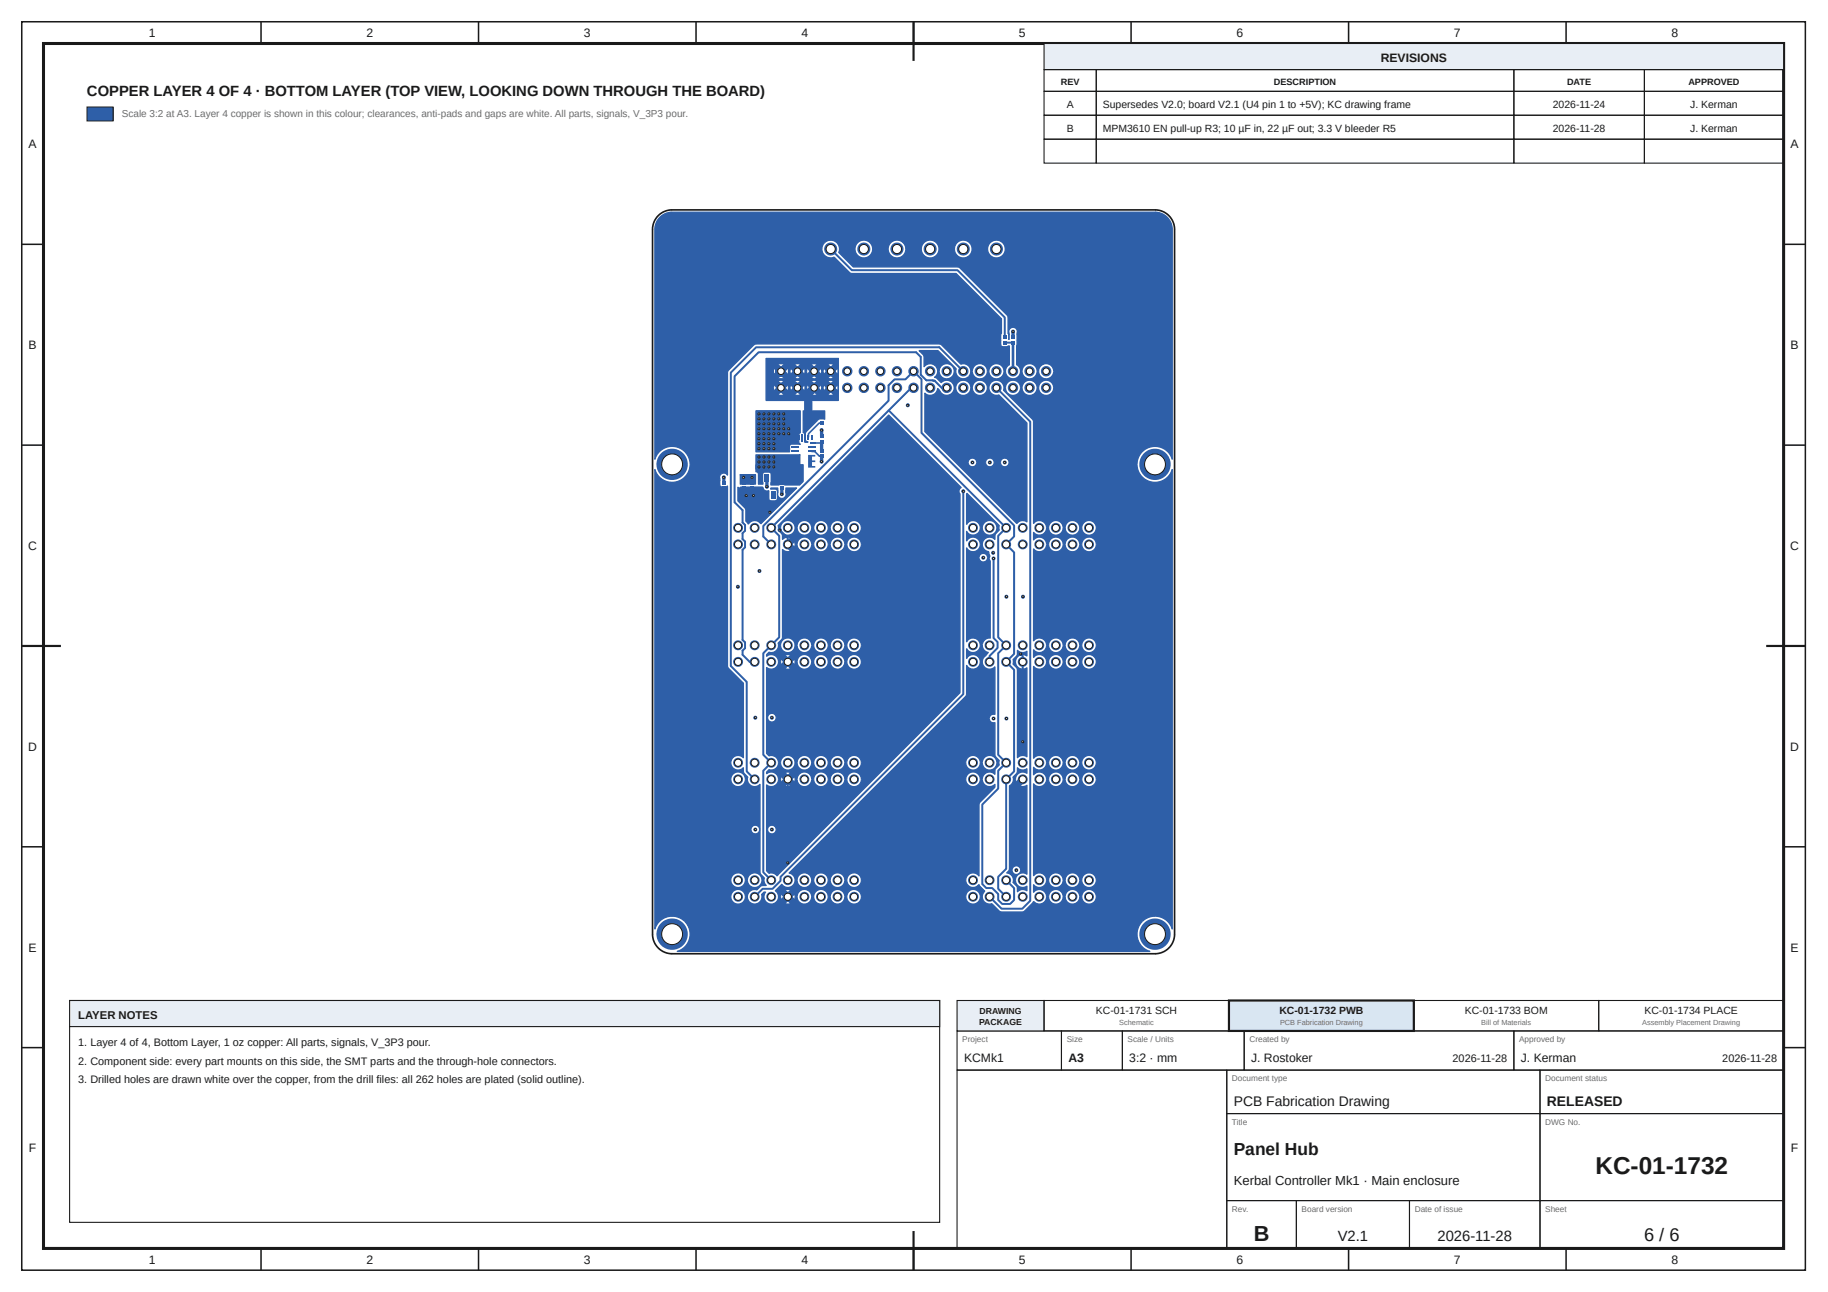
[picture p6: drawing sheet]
<svg xmlns="http://www.w3.org/2000/svg" width="420mm" height="297mm" viewBox="0 0 420 297" stroke-linecap="round" stroke-linejoin="round" font-family="sans-serif">
<defs><g id="words">
<text font-size="5.6" fill="#1a1a1a" x="366.7" y="270">KC-01-1732</text>
<text font-size="5" fill="#1a1a1a" x="288.2" y="285.2">B</text>
<text font-size="4.2" fill="#1a1a1a" x="377.9" y="285.2">6 / 6</text>
<text font-size="4" fill="#1a1a1a" x="283.6" y="265.5">Panel Hub</text>
<g font-size="3.4" fill="#1a1a1a">
<text x="20" y="22">COPPER LAYER 4 OF 4 · BOTTOM LAYER (TOP VIEW, LOOKING DOWN THROUGH THE BOARD)</text>
<text x="307.5" y="285.2">V2.1</text>
<text x="330.4" y="285.2">2026-11-28</text>
</g>
<g font-size="3.2" fill="#1a1a1a">
<text x="283.6" y="254.2">PCB Fabrication Drawing</text>
<text x="355.6" y="254.2">RELEASED</text>
</g>
<text font-size="3" fill="#1a1a1a" x="283.6" y="272.5">Kerbal Controller Mk1 · Main enclosure</text>
<g font-size="2.8" fill="#1a1a1a">
<text x="34.2" y="8.6">1</text>
<text x="84.2" y="8.6">2</text>
<text x="134.2" y="8.6">3</text>
<text x="184.2" y="8.6">4</text>
<text x="234.2" y="8.6">5</text>
<text x="284.2" y="8.6">6</text>
<text x="334.2" y="8.6">7</text>
<text x="384.2" y="8.6">8</text>
<text x="317.4" y="14.3">REVISIONS</text>
<text x="6.6" y="34.1">A</text>
<text x="411.6" y="34.1">A</text>
<text x="6.6" y="80.2">B</text>
<text x="411.6" y="80.2">B</text>
<text x="6.5" y="126.4">C</text>
<text x="411.5" y="126.4">C</text>
<text x="6.5" y="172.6">D</text>
<text x="411.5" y="172.6">D</text>
<text x="6.6" y="218.7">E</text>
<text x="411.6" y="218.7">E</text>
<text x="221.6" y="244.2">KCMk1</text>
<text x="245.6" y="244.2">A3</text>
<text x="259.6" y="244.2">3:2 · mm</text>
<text x="287.6" y="244.2">J. Rostoker</text>
<text x="349.6" y="244.2">J. Kerman</text>
<text x="6.6" y="264.9">F</text>
<text x="411.6" y="264.9">F</text>
<text x="34.2" y="290.6">1</text>
<text x="84.2" y="290.6">2</text>
<text x="134.2" y="290.6">3</text>
<text x="184.2" y="290.6">4</text>
<text x="234.2" y="290.6">5</text>
<text x="284.2" y="290.6">6</text>
<text x="334.2" y="290.6">7</text>
<text x="384.2" y="290.6">8</text>
</g>
<text font-size="2.6" fill="#1a1a1a" x="18" y="234.2">LAYER NOTES</text>
<g font-size="2.5" fill="#1a1a1a">
<text x="18" y="240.5">1. Layer 4 of 4, Bottom Layer, 1 oz copper: All parts, signals, V_3P3 pour.</text>
<text x="18" y="244.7">2. Component side: every part mounts on this side, the SMT parts and the through-hole connectors.</text>
<text x="333.9" y="244.2">2026-11-28</text>
<text x="395.9" y="244.2">2026-11-28</text>
<text x="18" y="248.9">3. Drilled holes are drawn white over the copper, from the drill files: all 262 holes are plated (solid outline).</text>
</g>
<g font-size="2.4" fill="#1a1a1a">
<text x="245.2" y="24.9">A</text>
<text x="253.5" y="24.9">Supersedes V2.0; board V2.1 (U4 pin 1 to +5V); KC drawing frame</text>
<text x="357" y="24.9">2026-11-24</text>
<text x="388.5" y="24.9">J. Kerman</text>
<text x="245.2" y="30.4">B</text>
<text x="253.5" y="30.4">MPM3610 EN pull-up R3; 10 µF in, 22 µF out; 3.3 V bleeder R5</text>
<text x="357" y="30.4">2026-11-28</text>
<text x="388.5" y="30.4">J. Kerman</text>
<text x="251.9" y="233">KC-01-1731 SCH</text>
<text x="294.1" y="233">KC-01-1732 PWB</text>
<text x="336.7" y="233">KC-01-1733 BOM</text>
<text x="378" y="233">KC-01-1734 PLACE</text>
</g>
<text font-size="2.3" fill="#6b6b6b" x="28" y="27">Scale 3:2 at A3. Layer 4 copper is shown in this colour; clearances, anti-pads and gaps are white. All parts, signals, V_3P3 pour.</text>
<g font-size="2.1" fill="#1a1a1a">
<text x="243.8" y="19.6">REV</text>
<text x="292.8" y="19.6">DESCRIPTION</text>
<text x="360.2" y="19.6">DATE</text>
<text x="388.1" y="19.6">APPROVED</text>
</g>
<g font-size="2" fill="#1a1a1a">
<text x="225.2" y="233">DRAWING</text>
<text x="225.1" y="235.6">PACKAGE</text>
</g>
<g font-size="1.9" fill="#6b6b6b">
<text x="221.2" y="239.6">Project</text>
<text x="245.2" y="239.6">Size</text>
<text x="259.2" y="239.6">Scale / Units</text>
<text x="287.2" y="239.6">Created by</text>
<text x="349.2" y="239.6">Approved by</text>
<text x="283.2" y="248.6">Document type</text>
<text x="355.2" y="248.6">Document status</text>
<text x="283.2" y="258.6">Title</text>
<text x="355.2" y="258.6">DWG No.</text>
<text x="283.2" y="278.6">Rev.</text>
<text x="299.2" y="278.6">Board version</text>
<text x="325.2" y="278.6">Date of issue</text>
<text x="355.2" y="278.6">Sheet</text>
</g>
<g font-size="1.7" fill="#6b6b6b">
<text x="257.3" y="235.7">Schematic</text>
<text x="294.2" y="235.7">PCB Fabrication Drawing</text>
<text x="340.5" y="235.7">Bill of Materials</text>
<text x="377.5" y="235.7">Assembly Placement Drawing</text>
</g>
</g></defs>
<g fill="none" stroke="#1a1a1a" stroke-width=".35">
<path d="M5 5h410v287h-410zM60 5v5M110 5v5M160 5v5M210 5v5M260 5v5M310 5v5M360 5v5M5 56.2h5M410 56.2h5M5 102.3h5M410 102.3h5"/>
<path d="M5 148.5h5M410 148.5h5M5 194.7h5M410 194.7h5M5 240.8h5M410 240.8h5M60 287v5M110 287v5M160 287v5M210 287v5M260 287v5M310 287v5"/>
<path d="M360 287v5"/>
</g>
<path d="M10 10h400v277h-400z" fill="none" stroke="#1a1a1a" stroke-width=".7" stroke-linecap="butt"/>
<path d="M210 5v9M5 148.5h9M406 148.5h9M210 283v9" fill="none" stroke="#1a1a1a" stroke-width=".5"/>
<path d="M240 10h170v6h-170z" fill="#e8eef5"/>
<g fill="none" stroke="#1a1a1a" stroke-width=".25">
<path d="M240 10h170v6h-170zM240 16h12v5h-12zM252 16h96v5h-96zM348 16h30v5h-30zM378 16h32v5h-32zM240 21h12v5.5h-12zM240 26.5h12v5.5h-12zM240 32h12v5.5h-12zM252 21h96v5.5h-96zM252 26.5h96v5.5h-96zM252 32h96v5.5h-96zM348 21h30v5.5h-30z"/>
<path d="M348 26.5h30v5.5h-30zM348 32h30v5.5h-30zM378 21h32v5.5h-32zM378 26.5h32v5.5h-32zM378 32h32v5.5h-32zM220 237h24v9h-24zM244 237h14v9h-14zM258 237h28v9h-28zM286 237h62v9h-62zM348 237h62v9h-62zM220 246h62v41h-62zM282 246h72v10h-72z"/>
<path d="M282 256h72v20h-72zM354 246h56v10h-56zM354 256h56v20h-56zM282 276h16v11h-16zM298 276h26v11h-26zM324 276h30v11h-30zM354 276h56v11h-56z"/>
</g>
<path d="M220 230h20v7h-20z" fill="#e8eef5"/>
<path d="M220 230h20v7h-20zM240 230h42.5v7h-42.5z" fill="none" stroke="#1a1a1a" stroke-width=".25"/>
<path d="M282.5 230h42.5v7h-42.5z" fill="#d9e6f2"/>
<path d="M282.5 230h42.5v7h-42.5z" fill="none" stroke="#1a1a1a" stroke-width=".5"/>
<path d="M325 230h42.5v7h-42.5zM367.5 230h42.5v7h-42.5z" fill="none" stroke="#1a1a1a" stroke-width=".25"/>
<path d="M20 24.6h6v3.2h-6z" fill="#2e5fa8"/>
<path d="M20 24.6h6v3.2h-6z" fill="none" stroke="#1a1a1a" stroke-width=".23"/>
<g fill="#2e5fa8">
<path d="M170.2 112h5.1l.1 2.7h-5.2z"/>
<path d="M170.2 109.1h3.5v2.2h-3.5z"/>
<path d="M177.4 108.6h2.9v2.7h-2.9z"/>
<path d="M173.8 106.8h10.8v3.9l-.8 .8h-3.3l-.4-.1-2.9 .1 .1-2.6-.4-.4h-1.1l-.5 .4 .1 2.4h-1.1v-2.3l-.2-.5-.3-.1z"/>
<path d="M176.1 82.4h16.6v9.7h-16.6v-2.9h1.7a1.74 1.74 0 0 0 1.7 1.7 1.74 1.74 0 0 0 1.8-1.7h.3a1.74 1.74 0 0 0 1.7 1.7 1.74 1.74 0 0 0 1.8-1.7h.3a1.74 1.74 0 0 0 1.7 1.7 1.74 1.74 0 0 0 1.8-1.7h.3a1.74 1.74 0 0 0 2.5 1.5 1.74 1.74 0 0 0 .3-2.9 1.74 1.74 0 0 0-2.8 1v.4h-.3a1.74 1.74 0 0 0-1.8-1.8 1.74 1.74 0 0 0-1.7 1.8h-.3a1.74 1.74 0 0 0-1.8-1.8 1.74 1.74 0 0 0-1.7 1.8h-.3a1.74 1.74 0 0 0-1.8-1.8 1.74 1.74 0 0 0-1.7 1.8h-1.7v-5.1h1.7v2.4l.4 .6h2.7l.3-.4 .1-1.4h.3a1.74 1.74 0 0 0 1.7 1.8 1.74 1.74 0 0 0 1.8-1.8h.3a1.74 1.74 0 0 0 1.7 1.8 1.74 1.74 0 0 0 1.8-1.8h.3a1.74 1.74 0 0 0 2.5 1.6 1.74 1.74 0 0 0 .3-2.9 1.74 1.74 0 0 0-2.8 1v.3h-.3a1.74 1.74 0 0 0-1.8-1.7 1.74 1.74 0 0 0-1.7 1.7h-.3a1.74 1.74 0 0 0-1.8-1.7 1.74 1.74 0 0 0-1.7 1.7h-.3l-.1-1.3-.3-.4h-2.6l-.4 .2-.1 .3h-1.7z"/>
<path d="M173.8 104.6h10.1v3.3h-10.1z"/>
<path d="M184.6 94.5h5v1.9h-1.4l-3 3-.1 1.8 .6 .5h-.6l-.1-1.9-.4-.4z"/>
<path d="M173.8 94.4h10.1v5.1l-.3 .3v1.8l.3 .6-1.9-.1a.76 .76 0 0 0-.4 1.2l-.1 .6h-7.7z"/>
<path d="M151.9 49.8l1.2-.8 1.4-.2h111.5a4 4 0 0 1 3.5 4v52.8l-.2-.5a4.1 4.1 0 0 0-6.5-1.5 4.1 4.1 0 0 0 .4 6.6 4.1 4.1 0 0 0 6.3-2.3v105.7l-.2-.5a4.1 4.1 0 0 0-6.9-1.1 4.1 4.1 0 0 0 1.9 6.7h-108.6l.4-.2a4.1 4.1 0 0 0 1.2-6.8 4.1 4.1 0 0 0-6.8 1.9v-7.4h17.5a1.68 1.68 0 0 0 2.4 1.5 1.68 1.68 0 0 0 .3-2.9 1.68 1.68 0 0 0-2.7 1v.4h-17.5v-3.9h17.5a1.68 1.68 0 0 0 1.7 1.7 1.68 1.68 0 0 0 1.6-1.7h.5v.4a1.68 1.68 0 0 0 2.7 1 1.68 1.68 0 0 0-.3-2.9 1.68 1.68 0 0 0-2.4 1.5h-.5v-.3a1.68 1.68 0 0 0-1.8-1.3 1.68 1.68 0 0 0-1.5 1.6h-17.5v-11.6h22.1l.1 .2a.99 .99 0 0 0 1.5 .6 .99 .99 0 0 0-.2-1.7 .99 .99 0 0 0-1.4 .9h-22.1v-11.5h17.5v.3a1.68 1.68 0 0 0 2.7 1 1.68 1.68 0 0 0-.3-2.8 1.68 1.68 0 0 0-2.4 1.5h-17.5v-71.3a4.1 4.1 0 0 0 6.9 1.7h8l.1 2.1 .3 .2 1 .1 .4-.3v41.4l.2 .5 3.5 3.5v17.1l-.3-.2a1.68 1.68 0 0 0-2.3 .3 1.68 1.68 0 0 0 .3 2.3 1.68 1.68 0 0 0 2.3-.1 1.45 1.45 0 0 0 .2 1.4l.8 .7-.1 .3a1.68 1.68 0 0 0 .9 1.8 1.68 1.68 0 0 0 2-.4v20.2l.1 .4 .9 .9v1l.4 .8-1.2 .1-.9 .9a1.68 1.68 0 0 0-2.2 1.4 1.68 1.68 0 0 0 1.8 1.8 1.68 1.68 0 0 0 1.5-2.2l.5-.5h.4a1.68 1.68 0 0 0 .7 2.6 1.68 1.68 0 0 0 2.3-1.5h.4v.3a1.68 1.68 0 0 0 1.8 1.3 1.68 1.68 0 0 0 1.6-1.6h.4l.1 .3a1.68 1.68 0 0 0 1.8 1.3 1.68 1.68 0 0 0 1.5-1.6h.4l.1 .3a1.68 1.68 0 0 0 1.8 1.3 1.68 1.68 0 0 0 1.5-1.6h.4l.1 .3a1.68 1.68 0 0 0 1.8 1.3 1.68 1.68 0 0 0 1.5-1.6h.5v.3a1.68 1.68 0 0 0 1.8 1.3 1.68 1.68 0 0 0 1.5-1.6h24v.3a1.68 1.68 0 0 0 2.7 1 1.68 1.68 0 0 0-.3-2.8 1.68 1.68 0 0 0-2.4 1.5h-24v-.4a1.68 1.68 0 0 0-1.8-1.3 1.68 1.68 0 0 0-1.5 1.7h-.5v-.4a1.68 1.68 0 0 0-1.8-1.3 1.68 1.68 0 0 0-1.6 1.7h-.4v-.4a1.68 1.68 0 0 0-1.8-1.3 1.68 1.68 0 0 0-1.6 1.7h-.4v-.4a1.68 1.68 0 0 0-1.9-1.3 1.68 1.68 0 0 0-1.5 1.7h-.4l-.1-.4a1.68 1.68 0 0 0-1.8-1.3 1.68 1.68 0 0 0-1.5 1.7h-.4l-.2-.7-.6-.7 1.5-1.5a1.68 1.68 0 0 0 1.9 .6 1.68 1.68 0 0 0 1.2-1.6h.4l.1 .4a1.68 1.68 0 0 0 1.8 1.3 1.68 1.68 0 0 0 1.5-1.7h.4l.1 .4a1.68 1.68 0 0 0 1.8 1.3 1.68 1.68 0 0 0 1.5-1.7h.4l.1 .4a1.68 1.68 0 0 0 1.8 1.3 1.68 1.68 0 0 0 1.5-1.7h.5v.4a1.68 1.68 0 0 0 2.6 1 1.68 1.68 0 0 0-.2-2.9 1.68 1.68 0 0 0-2.4 1.5h-.5v-.3a1.68 1.68 0 0 0-1.8-1.3 1.68 1.68 0 0 0-1.6 1.6h-.4v-.3a1.68 1.68 0 0 0-1.8-1.3 1.68 1.68 0 0 0-1.6 1.6h-.4v-.3a1.68 1.68 0 0 0-1.9-1.3 1.68 1.68 0 0 0-1.5 1.6h-.4l-.4-1-1-.6 21.5-21.5h19.1v.3a1.68 1.68 0 0 0 2.7 1 1.68 1.68 0 0 0-.3-2.8 1.68 1.68 0 0 0-2.4 1.5h-19.1l3.8-3.9h15.3v.4a1.68 1.68 0 0 0 1.8 1.3 1.68 1.68 0 0 0 1.5-1.7h.5v.4a1.68 1.68 0 0 0 2.7 1 1.68 1.68 0 0 0-.3-2.9 1.68 1.68 0 0 0-2.4 1.5h-.5v-.3a1.68 1.68 0 0 0-1.8-1.3 1.68 1.68 0 0 0-1.5 1.6h-15.3l15.4-15.3 .1-7a1.68 1.68 0 0 0 2.5 .4 1.68 1.68 0 0 0 0-2.5 1.68 1.68 0 0 0-2.5 .4v-2.1l.2 .2a1.68 1.68 0 0 0 2.5 .1 1.68 1.68 0 0 0-.2-2.5 1.68 1.68 0 0 0-2.5 .5v-19.3h2.8a.99 .99 0 0 0 1.5 .9 .99 .99 0 0 0 .2-1.7 .99 .99 0 0 0-1.6 .6l-.1 .2h-2.8v-2.2l.2 .2a1.68 1.68 0 0 0 2.5 .1 1.68 1.68 0 0 0-.2-2.5 1.68 1.68 0 0 0-2.5 .5v-2.1l.2 .2a1.68 1.68 0 0 0 1.8 .5 1.68 1.68 0 0 0 1.1-1.6h.5v.4a1.68 1.68 0 0 0 2.7 1 1.68 1.68 0 0 0-.3-2.9 1.68 1.68 0 0 0-2.4 1.5h-.5v-.3a1.68 1.68 0 0 0-1.4-1.3 1.68 1.68 0 0 0-1.7 .8l.1-7.1 7.4 7.4v1.1l-.8 .7a1.45 1.45 0 0 0-.2 1.4 1.68 1.68 0 0 0-2.7 .4 1.68 1.68 0 0 0 1.3 2.4v.4l.3 .6-.2 .6 .2 .6v17.7h-.3a1.68 1.68 0 0 0-1.5 1.6 1.68 1.68 0 0 0 1.4 1.7l-.5 .7a1.68 1.68 0 0 0-.6 2.5 1.68 1.68 0 0 0 2.6 .1v10.9h-.2a.99 .99 0 0 0-1.1 1.1 .99 .99 0 0 0 1.3 .8v7.4l.1 .4 .9 .9v1.1l-.8 .7a1.45 1.45 0 0 0-.2 1.4 1.68 1.68 0 0 0-2.4 0 1.68 1.68 0 0 0 0 2.4 1.68 1.68 0 0 0 2.4-.1v.7l-3.6 3.7-.1 16.7a1.68 1.68 0 0 0-2.5-.3 1.68 1.68 0 0 0 0 2.5 1.68 1.68 0 0 0 2.5-.3l.3 .5 1.1 1.1a1.68 1.68 0 0 0-.4 2.1 1.68 1.68 0 0 0 2 .8l2 1.8 5 .1 .5-.3 1.9-1.8 .2-.4a1.68 1.68 0 0 0 1.8 .5 1.68 1.68 0 0 0 1.2-1.5h.4l.1 .3a1.68 1.68 0 0 0 1.8 1.3 1.68 1.68 0 0 0 1.5-1.6h.4l.1 .3a1.68 1.68 0 0 0 1.8 1.3 1.68 1.68 0 0 0 1.5-1.6h.5v.3a1.68 1.68 0 0 0 2.6 1 1.68 1.68 0 0 0-.2-2.8 1.68 1.68 0 0 0-2.4 1.5h-.5v-.4a1.68 1.68 0 0 0-1.8-1.3 1.68 1.68 0 0 0-1.6 1.7h-.4v-.4a1.68 1.68 0 0 0-1.8-1.3 1.68 1.68 0 0 0-1.6 1.7h-.4v-.4a1.68 1.68 0 0 0-1.3-1.3 1.68 1.68 0 0 0-1.7 .6v-1.7l.2 .2a1.68 1.68 0 0 0 1.8 .3 1.68 1.68 0 0 0 1-1.6h.4l.1 .4a1.68 1.68 0 0 0 1.8 1.3 1.68 1.68 0 0 0 1.5-1.7h.4l.1 .4a1.68 1.68 0 0 0 1.8 1.3 1.68 1.68 0 0 0 1.5-1.7h.5v.4a1.68 1.68 0 0 0 2.6 1 1.68 1.68 0 0 0-.2-2.9 1.68 1.68 0 0 0-2.4 1.5h-.5v-.3a1.68 1.68 0 0 0-1.8-1.3 1.68 1.68 0 0 0-1.6 1.6h-.4v-.3a1.68 1.68 0 0 0-1.8-1.3 1.68 1.68 0 0 0-1.6 1.6h-.4v-.3a1.68 1.68 0 0 0-1.3-1.3 1.68 1.68 0 0 0-1.7 .6v-21.1l.2 .2a1.68 1.68 0 0 0 1.8 .3 1.68 1.68 0 0 0 1-1.5h.4l.1 .3a1.68 1.68 0 0 0 1.8 1.3 1.68 1.68 0 0 0 1.5-1.6h.4l.1 .3a1.68 1.68 0 0 0 1.8 1.3 1.68 1.68 0 0 0 1.5-1.6h.5v.3a1.68 1.68 0 0 0 2.6 1 1.68 1.68 0 0 0-.2-2.8 1.68 1.68 0 0 0-2.4 1.5h-.5v-.4a1.68 1.68 0 0 0-1.8-1.3 1.68 1.68 0 0 0-1.6 1.7h-.4v-.4a1.68 1.68 0 0 0-1.8-1.3 1.68 1.68 0 0 0-1.6 1.7h-.4v-.4a1.68 1.68 0 0 0-1.3-1.3 1.68 1.68 0 0 0-1.7 .6v-1.7l.2 .2a1.68 1.68 0 0 0 1.8 .3 1.68 1.68 0 0 0 1-1.6h.4l.1 .4a1.68 1.68 0 0 0 1.8 1.3 1.68 1.68 0 0 0 1.5-1.7h.4l.1 .4a1.68 1.68 0 0 0 1.8 1.3 1.68 1.68 0 0 0 1.5-1.7h.5v.4a1.68 1.68 0 0 0 2.6 1 1.68 1.68 0 0 0-.2-2.9 1.68 1.68 0 0 0-2.4 1.5h-.5v-.3a1.68 1.68 0 0 0-1.8-1.3 1.68 1.68 0 0 0-1.6 1.6h-.4v-.3a1.68 1.68 0 0 0-1.8-1.3 1.68 1.68 0 0 0-1.6 1.6h-.4v-.3a1.68 1.68 0 0 0-1.3-1.3 1.68 1.68 0 0 0-1.7 .6v-21.1l.2 .2a1.68 1.68 0 0 0 1.8 .3 1.68 1.68 0 0 0 1-1.5h.4l.1 .3a1.68 1.68 0 0 0 1.8 1.3 1.68 1.68 0 0 0 1.5-1.6h.4l.1 .3a1.68 1.68 0 0 0 1.8 1.3 1.68 1.68 0 0 0 1.5-1.6h.5v.3a1.68 1.68 0 0 0 2.6 1 1.68 1.68 0 0 0-.2-2.8 1.68 1.68 0 0 0-2.4 1.5h-.5v-.4a1.68 1.68 0 0 0-1.8-1.3 1.68 1.68 0 0 0-1.6 1.7h-.4v-.4a1.68 1.68 0 0 0-1.8-1.3 1.68 1.68 0 0 0-1.6 1.7h-.4v-.4a1.68 1.68 0 0 0-1.3-1.3 1.68 1.68 0 0 0-1.7 .6v-1.7l.2 .2a1.68 1.68 0 0 0 1.8 .3 1.68 1.68 0 0 0 1-1.6h.4l.1 .4a1.68 1.68 0 0 0 1.8 1.3 1.68 1.68 0 0 0 1.5-1.7h.4l.1 .4a1.68 1.68 0 0 0 1.8 1.3 1.68 1.68 0 0 0 1.5-1.7h.5v.4a1.68 1.68 0 0 0 2.6 1 1.68 1.68 0 0 0-.2-2.9 1.68 1.68 0 0 0-2.4 1.5h-.5v-.3a1.68 1.68 0 0 0-1.8-1.3 1.68 1.68 0 0 0-1.6 1.6h-.4v-.3a1.68 1.68 0 0 0-1.8-1.3 1.68 1.68 0 0 0-1.6 1.6h-.4v-.3a1.68 1.68 0 0 0-1.3-1.3 1.68 1.68 0 0 0-1.7 .6v-21.1l.2 .2a1.68 1.68 0 0 0 1.8 .3 1.68 1.68 0 0 0 1-1.5h.4l.1 .3a1.68 1.68 0 0 0 1.8 1.3 1.68 1.68 0 0 0 1.5-1.6h.4l.1 .3a1.68 1.68 0 0 0 1.8 1.3 1.68 1.68 0 0 0 1.5-1.6h.5v.3a1.68 1.68 0 0 0 2.6 1 1.68 1.68 0 0 0-.2-2.8 1.68 1.68 0 0 0-2.4 1.5h-.5v-.4a1.68 1.68 0 0 0-1.8-1.3 1.68 1.68 0 0 0-1.6 1.7h-.4v-.4a1.68 1.68 0 0 0-1.8-1.3 1.68 1.68 0 0 0-1.6 1.7h-.4v-.4a1.68 1.68 0 0 0-1.3-1.3 1.68 1.68 0 0 0-1.7 .6v-1.7l.2 .2a1.68 1.68 0 0 0 1.8 .3 1.68 1.68 0 0 0 1-1.6h.4l.1 .4a1.68 1.68 0 0 0 1.8 1.3 1.68 1.68 0 0 0 1.5-1.7h.4l.1 .4a1.68 1.68 0 0 0 1.8 1.3 1.68 1.68 0 0 0 1.5-1.7h.5v.4a1.68 1.68 0 0 0 2.6 1 1.68 1.68 0 0 0-.2-2.9 1.68 1.68 0 0 0-2.4 1.5h-.5v-.3a1.68 1.68 0 0 0-1.8-1.3 1.68 1.68 0 0 0-1.6 1.6h-.4v-.3a1.68 1.68 0 0 0-1.8-1.3 1.68 1.68 0 0 0-1.6 1.6h-.4v-.3a1.68 1.68 0 0 0-1.3-1.3 1.68 1.68 0 0 0-1.7 .6v-23.6l-6.9-7 .1-.5h.3a1.74 1.74 0 0 0 1.8 1.7 1.74 1.74 0 0 0 1.7-1.7h.3l.1 .3a1.74 1.74 0 0 0 1.8 1.4 1.74 1.74 0 0 0 1.6-1.7h.3l.1 .3a1.74 1.74 0 0 0 2.7 1 1.74 1.74 0 0 0-.2-2.9 1.74 1.74 0 0 0-2.6 1.6h-.3v-.4a1.74 1.74 0 0 0-1.9-1.4 1.74 1.74 0 0 0-1.6 1.8h-.3v-.4a1.74 1.74 0 0 0-1.9-1.4 1.74 1.74 0 0 0-1.6 1.8l-.3-.1a1.74 1.74 0 0 0-2-1.7 1.74 1.74 0 0 0-1.4 2.1 1.74 1.74 0 0 0 2.2 1.3l6.5 6.4v22.8a1.68 1.68 0 0 0-2.4 .4l-14-14.1h2.8l.1 .2a.99 .99 0 0 0 1.1 .8 .99 .99 0 0 0 .8-1h2l.1 .2a.99 .99 0 0 0 1.1 .8 .99 .99 0 0 0 .8-1h1.5v.2a.99 .99 0 0 0 1.6 .6 .99 .99 0 0 0-.2-1.7 .99 .99 0 0 0-1.4 .9h-1.5v-.2a.99 .99 0 0 0-1.1-.8 .99 .99 0 0 0-.9 1h-2v-.2a.99 .99 0 0 0-1.1-.8 .99 .99 0 0 0-.9 1h-2.8l-7.1-7.1v-8.8l.2 .2a1.74 1.74 0 0 0 2.7-1.3l.5 .4a1.74 1.74 0 0 0 1.9 1.2 1.74 1.74 0 0 0 1.5-1.7h.3v.3a1.74 1.74 0 0 0 1.9 1.4 1.74 1.74 0 0 0 1.6-1.7h.3v.3a1.74 1.74 0 0 0 2.8 1 1.74 1.74 0 0 0-.3-2.9 1.74 1.74 0 0 0-2.5 1.6h-.3l-.1-.4a1.74 1.74 0 0 0-1.8-1.4 1.74 1.74 0 0 0-1.6 1.8h-.3l-.1-.3a1.74 1.74 0 0 0-1.2-1.4 1.74 1.74 0 0 0-1.7 .5l-1-1-.6-.2 .6-.7a.55 .55 0 0 1 .5-.8 1.74 1.74 0 0 0 2.5 1.6 1.74 1.74 0 0 0 .3-2.9 1.74 1.74 0 0 0-2.8 1v.3h-.4a1.73 1.73 0 0 0-1.1-1.6 1.73 1.73 0 0 0-2 .6v-2.4l-1.1-1.3h4.3l4.2 4.2-.1 .3a1.73 1.73 0 0 0 1.6 2 1.73 1.73 0 0 0 1.9-1.8h.3v.4a1.74 1.74 0 0 0 1.9 1.4 1.74 1.74 0 0 0 1.6-1.8h.3v.4a1.74 1.74 0 0 0 2.8 1 1.74 1.74 0 0 0-.3-2.9 1.74 1.74 0 0 0-2.5 1.5h-.3l-.1-.3a1.74 1.74 0 0 0-1.8-1.4 1.74 1.74 0 0 0-1.6 1.7h-.3v-.1a1.74 1.74 0 0 0-2.3-1.5l-4.4-4.4-.6-.2-42.5 .1-6.2 6.3v23.7l-.1-.2a.99 .99 0 0 0-1.1-.2 .99 .99 0 0 0-.6 .8h-8l.2-.1a4.1 4.1 0 0 0-1.1-6.4 4.1 4.1 0 0 0-6 2.5v-48.2h38.4a2.04 2.04 0 0 0 2.8 1.7l3.9 3.8h24.2l10.4 10.4-.2 5.9 .4 .5h1l.6-.2v4.3l-.2 .2a1.74 1.74 0 0 0 .3 2.9 1.74 1.74 0 0 0 2.5-1.6h.3l.1 .4a1.74 1.74 0 0 0 1.8 1.4 1.74 1.74 0 0 0 1.6-1.8h.3l.1 .4a1.74 1.74 0 0 0 2.7 1 1.74 1.74 0 0 0-.2-2.9 1.74 1.74 0 0 0-2.6 1.5h-.3v-.3a1.74 1.74 0 0 0-1.9-1.4 1.74 1.74 0 0 0-1.6 1.7h-.3l-.2-.8-.7-.7 .1-6.9a1.06 1.06 0 0 0-.3-1.4 1.06 1.06 0 0 0-1.5 .2l-.1 .4v1.9l-.3-5.4-11.1-11.1-24.4-.1-3.3-3.4 .2-.7h3.5a2.04 2.04 0 0 0 2.1 2 2.04 2.04 0 0 0 2-2h3.6v.3a2.04 2.04 0 0 0 2.2 1.7 2.04 2.04 0 0 0 1.8-2h3.6v.3a2.04 2.04 0 0 0 2.2 1.7 2.04 2.04 0 0 0 1.8-2h3.6v.3a2.04 2.04 0 0 0 2.2 1.7 2.04 2.04 0 0 0 1.9-2h3.5v.3a2.04 2.04 0 0 0 3.3 1.3 2.04 2.04 0 0 0-.3-3.5 2.04 2.04 0 0 0-3 1.9h-3.5l-.1-.4a2.04 2.04 0 0 0-2.1-1.7 2.04 2.04 0 0 0-1.9 2.1h-3.6v-.4a2.04 2.04 0 0 0-2.2-1.7 2.04 2.04 0 0 0-1.8 2.1h-3.6v-.4a2.04 2.04 0 0 0-2.2-1.7 2.04 2.04 0 0 0-1.8 2.1h-3.6v-.4a2.04 2.04 0 0 0-2.2-1.7 2.04 2.04 0 0 0-1.9 2.1h-3.5v-.3a2.04 2.04 0 0 0-2.2-1.8 2.04 2.04 0 0 0-1.9 2.2h-38.4l.1-5.1 .4-1.4z"/>
<path d="M169.6 112l.4 .2h5.3a.99 .99 0 0 0 1.4 .6l.1 2.1 .4 .3 1.1-.1 .4-.5v-1.8l-.4-.4h-1.2l.1-.2h1.6a2.97 2.97 0 0 0 .2 2.1 .99 .99 0 0 0 1.3 .1 .99 .99 0 0 0 .3-1.2l.1-1h2.4l-8.2 8.2a1.68 1.68 0 0 0-2.9 .1l-.5-.7-.1-2.9-1.8-1.8z"/>
<path d="M178.9 120.8l25.4-25.4 16.6 16.7a.99 .99 0 0 0-.2 1.5v45.7l-42 42.1-.7-.6-1.2-.1-.6-.5v-9.5h.2a.99 .99 0 0 0 1.5 .9 .99 .99 0 0 0 .2-1.7 .99 .99 0 0 0-1.6 .6l-.1 .2h-.2v-10.2l.3 .1a1.68 1.68 0 0 0 2.5-1.4h.4v.3a1.68 1.68 0 0 0 1.8 1.3 1.68 1.68 0 0 0 1.6-1.6h.4l.1 .3a1.68 1.68 0 0 0 1.8 1.3 1.68 1.68 0 0 0 1.5-1.6h.4l.1 .3a1.68 1.68 0 0 0 1.8 1.3 1.68 1.68 0 0 0 1.5-1.6h.4l.1 .3a1.68 1.68 0 0 0 1.8 1.3 1.68 1.68 0 0 0 1.5-1.6h.5v.3a1.68 1.68 0 0 0 2.6 1 1.68 1.68 0 0 0-.2-2.8 1.68 1.68 0 0 0-2.4 1.5h-.5v-.4a1.68 1.68 0 0 0-1.8-1.3 1.68 1.68 0 0 0-1.6 1.7h-.4v-.4a1.68 1.68 0 0 0-1.8-1.3 1.68 1.68 0 0 0-1.6 1.7h-.4v-.4a1.68 1.68 0 0 0-1.9-1.3 1.68 1.68 0 0 0-1.5 1.7h-.4l-.1-.4a1.68 1.68 0 0 0-1.8-1.3 1.68 1.68 0 0 0-1.5 1.7h-.4l-.1-.4a1.68 1.68 0 0 0-2.7-.9v-.4l.6-.6a1.68 1.68 0 0 0 2.2-1.6h.4v.4a1.68 1.68 0 0 0 1.8 1.3 1.68 1.68 0 0 0 1.6-1.7h.4l.1 .4a1.68 1.68 0 0 0 1.8 1.3 1.68 1.68 0 0 0 1.5-1.7h.4l.1 .4a1.68 1.68 0 0 0 1.8 1.3 1.68 1.68 0 0 0 1.5-1.7h.4l.1 .4a1.68 1.68 0 0 0 1.8 1.3 1.68 1.68 0 0 0 1.5-1.7h.5v.4a1.68 1.68 0 0 0 2.6 1 1.68 1.68 0 0 0-.2-2.9 1.68 1.68 0 0 0-2.4 1.5h-.5v-.3a1.68 1.68 0 0 0-1.8-1.3 1.68 1.68 0 0 0-1.6 1.6h-.4v-.3a1.68 1.68 0 0 0-1.8-1.3 1.68 1.68 0 0 0-1.6 1.6h-.4v-.3a1.68 1.68 0 0 0-1.9-1.3 1.68 1.68 0 0 0-1.5 1.6h-.4l-.1-.3a1.68 1.68 0 0 0-1.8-1.3 1.68 1.68 0 0 0-1.5 1.6h-.4l-.1-.3a1.68 1.68 0 0 0-2.1-1.3l-.6-.5v-8.2h.2l.1 .2a.99 .99 0 0 0 1.6 .6 .99 .99 0 0 0-.2-1.7 .99 .99 0 0 0-1.5 .9h-.2v-11.5a1.68 1.68 0 0 0 1.8 .2 1.68 1.68 0 0 0 1-1.5h.4v.3a1.68 1.68 0 0 0 1.8 1.3 1.68 1.68 0 0 0 1.6-1.6h.4l.1 .3a1.68 1.68 0 0 0 1.8 1.3 1.68 1.68 0 0 0 1.5-1.6h.4l.1 .3a1.68 1.68 0 0 0 1.8 1.3 1.68 1.68 0 0 0 1.5-1.6h.4l.1 .3a1.68 1.68 0 0 0 1.8 1.3 1.68 1.68 0 0 0 1.5-1.6h.5v.3a1.68 1.68 0 0 0 2.6 1 1.68 1.68 0 0 0-.2-2.8 1.68 1.68 0 0 0-2.4 1.5h-.5v-.4a1.68 1.68 0 0 0-1.8-1.3 1.68 1.68 0 0 0-1.6 1.7h-.4v-.4a1.68 1.68 0 0 0-1.8-1.3 1.68 1.68 0 0 0-1.6 1.7h-.4v-.4a1.68 1.68 0 0 0-1.9-1.3 1.68 1.68 0 0 0-1.5 1.7h-.4l-.1-.4a1.68 1.68 0 0 0-1.8-1.3 1.68 1.68 0 0 0-1.5 1.7h-.4l-.1-.4a1.68 1.68 0 0 0-2.7-.9v-.4l.6-.6a1.67 1.67 0 0 0 2.2-1.6h.4v.4a1.68 1.68 0 0 0 1.8 1.3 1.68 1.68 0 0 0 1.6-1.7h.4l.1 .4a1.68 1.68 0 0 0 1.8 1.3 1.68 1.68 0 0 0 1.5-1.7h.4l.1 .4a1.68 1.68 0 0 0 1.8 1.3 1.68 1.68 0 0 0 1.5-1.7h.4l.1 .4a1.68 1.68 0 0 0 1.8 1.3 1.68 1.68 0 0 0 1.5-1.7h.5v.4a1.68 1.68 0 0 0 2.6 1 1.68 1.68 0 0 0-.2-2.9 1.68 1.68 0 0 0-2.4 1.5h-.5v-.3a1.68 1.68 0 0 0-1.8-1.3 1.68 1.68 0 0 0-1.6 1.6h-.4v-.3a1.68 1.68 0 0 0-1.8-1.3 1.68 1.68 0 0 0-1.6 1.6h-.4v-.3a1.68 1.68 0 0 0-1.9-1.3 1.68 1.68 0 0 0-1.5 1.6h-.4l-.1-.3a1.68 1.68 0 0 0-1.8-1.3 1.68 1.68 0 0 0-1.5 1.6h-.4l-.1-.5 .9-.9 .1-.4v-20.2a1.68 1.68 0 0 0 1.8 .4 1.68 1.68 0 0 0 1.1-1.5h.4l.1 .3a1.68 1.68 0 0 0 1.8 1.3 1.68 1.68 0 0 0 1.5-1.6h.4l.1 .3a1.68 1.68 0 0 0 1.8 1.3 1.68 1.68 0 0 0 1.5-1.6h.4l.1 .3a1.68 1.68 0 0 0 1.8 1.3 1.68 1.68 0 0 0 1.5-1.6h.5v.3a1.68 1.68 0 0 0 2.6 1 1.68 1.68 0 0 0-.2-2.8 1.68 1.68 0 0 0-2.4 1.5h-.5v-.4a1.68 1.68 0 0 0-1.8-1.3 1.68 1.68 0 0 0-1.6 1.7h-.4v-.4a1.68 1.68 0 0 0-1.8-1.3 1.68 1.68 0 0 0-1.6 1.7h-.4v-.4a1.68 1.68 0 0 0-1.9-1.3 1.68 1.68 0 0 0-1.5 1.7h-.4l-.1-.4a1.68 1.68 0 0 0-2.8-.8 1.45 1.45 0 0 0-.2-1.4l-.8-.7 .1-.6h.4a1.68 1.68 0 0 0 1.7 1.7 1.68 1.68 0 0 0 1.7-1.7h.4l.1 .4a1.68 1.68 0 0 0 1.8 1.3 1.68 1.68 0 0 0 1.5-1.7h.4l.1 .4a1.68 1.68 0 0 0 1.8 1.3 1.68 1.68 0 0 0 1.5-1.7h.4l.1 .4a1.68 1.68 0 0 0 1.8 1.3 1.68 1.68 0 0 0 1.5-1.7h.5v.4a1.68 1.68 0 0 0 2.6 1 1.68 1.68 0 0 0-.2-2.9 1.68 1.68 0 0 0-2.4 1.5h-.5v-.3a1.68 1.68 0 0 0-1.8-1.3 1.68 1.68 0 0 0-1.6 1.6h-.4v-.3a1.68 1.68 0 0 0-1.8-1.3 1.68 1.68 0 0 0-1.6 1.6h-.4v-.3a1.68 1.68 0 0 0-1.9-1.3 1.68 1.68 0 0 0-1.5 1.6h-.4l-.1-.3a1.68 1.68 0 0 0-1.8-1.3 1.68 1.68 0 0 0-1.5 1.6h-.4z"/>
<path d="M233.9 176.5a1.68 1.68 0 0 0 2.2 .2v1.1a1.68 1.68 0 0 0-2.7 1.4 1.68 1.68 0 0 0 2.7 1.3v20.5a1.68 1.68 0 0 0-2.7 1.3 1.68 1.68 0 0 0 2.7 1.4v1.1a1.68 1.68 0 0 0-2.2 .2 1.45 1.45 0 0 0-.2-1.4l-.8-.7a1.68 1.68 0 0 0-1.5-2.2l.6-.7h.6a.99 .99 0 0 0 1.5 .9 .99 .99 0 0 0 .2-1.6 .99 .99 0 0 0-1.6 .5l-.1 .2h-.6v-19.4a1.68 1.68 0 0 0 .9-2l.8-.7a1.45 1.45 0 0 0 .2-1.4z"/>
<path d="M233.9 149.5a1.68 1.68 0 0 0 2.2 .2v1.1a1.68 1.68 0 0 0-2.7 1.4 1.68 1.68 0 0 0 2.7 1.3v20.5a1.68 1.68 0 0 0-2.2 .2v-20.2l-.1-.4-.9-.9v-1.1l.8-.7a1.45 1.45 0 0 0 .2-1.4z"/>
</g>
<g fill="none" stroke="#2e5fa8" stroke-width=".3">
<path d="M151.7 49.9l1.3-.8 1.5-.3h111.3a4 4 0 0 1 3.7 4v52.8l-.1-.3a4.1 4.1 0 0 0-6.4-1.8 4.1 4.1 0 0 0 .2 6.7 4.1 4.1 0 0 0 6.3-2.3v105.7l-.1-.2a4.1 4.1 0 0 0-6.9-1.5 4.1 4.1 0 0 0 1.8 6.8h-108.6h.2a4.1 4.1 0 0 0 1.5-6.9 4.1 4.1 0 0 0-6.9 1.8v-105.7l.1 .3a4.1 4.1 0 0 0 6.4 1.8 4.1 4.1 0 0 0-.2-6.7 4.1 4.1 0 0 0-6.3 2.3v-52.8l.3-1.6zM189.5 55.8a2.04 2.04 0 0 1 2.6-.2 2.04 2.04 0 0 1 .7 2.4l3.3 3.4h24.4l11.1 11.2 .3 5.4v-1.1a1.07 1.07 0 0 1 .3-1.4 1.07 1.07 0 0 1 1.4 .1l.3 .7-.2 7.5a1.74 1.74 0 0 1 .5 2.7 1.74 1.74 0 0 1-2.7 0 1.74 1.74 0 0 1 .5-2.7v-4.3l-.6 .2h-.9l-.5-.4 .2-6-10.4-10.4h-24.2l-3.9-3.8a2.04 2.04 0 0 1-2.4-.7 2.04 2.04 0 0 1 .2-2.6zM167.4 85.1l5.9-5.8 .5-.2h42.1l.6 .2 4.4 4.4 .2-.1a1.74 1.74 0 0 1 2.1 1.7 1.74 1.74 0 0 1-2 1.8 1.74 1.74 0 0 1-1.4-2.3l-4.2-4.2h-4.3l1.1 1.3v2.4l.1-.1a1.74 1.74 0 0 1 2.6 0 1.74 1.74 0 0 1-.3 2.6l.6 .2 1 1a1.74 1.74 0 0 1 2.6 .2 1.74 1.74 0 0 1-.6 2.5 1.74 1.74 0 0 1-2.5-1l-.4-.4v.2a1.74 1.74 0 0 1-2.9 .9v8.8l21.1 21.2a1.68 1.68 0 0 1 2.4-.4v-22.8l-6.5-6.4a1.74 1.74 0 0 1-2.3-1.5 1.74 1.74 0 0 1 1.9-1.9 1.74 1.74 0 0 1 1.5 2.3l6.9 7v23.6l.1-.1a1.68 1.68 0 0 1 2.4 0 1.68 1.68 0 0 1-.1 2.4 1.68 1.68 0 0 1-2.4-.2v1.7l.1-.1a1.68 1.68 0 0 1 2.4 0 1.68 1.68 0 0 1-.1 2.4 1.68 1.68 0 0 1-2.4-.2v21.1l.1-.1a1.68 1.68 0 0 1 2.4 0 1.68 1.68 0 0 1-.1 2.4 1.68 1.68 0 0 1-2.4-.2v1.7l.1-.1a1.68 1.68 0 0 1 2.4 0 1.68 1.68 0 0 1-.1 2.4 1.68 1.68 0 0 1-2.4-.2v21.1l.1-.1a1.68 1.68 0 0 1 2.4 0 1.68 1.68 0 0 1-.1 2.4 1.68 1.68 0 0 1-2.4-.2v1.7l.1-.1a1.68 1.68 0 0 1 2.4 0 1.68 1.68 0 0 1-.1 2.4 1.68 1.68 0 0 1-2.4-.2v21.1l.1-.1a1.68 1.68 0 0 1 2.4 0 1.68 1.68 0 0 1-.1 2.4 1.68 1.68 0 0 1-2.4-.2v1.7l.1-.1a1.68 1.68 0 0 1 2.4 0 1.68 1.68 0 0 1-.1 2.4 1.68 1.68 0 0 1-2.4-.2l-.2 .4-1.9 1.8-.5 .3-5-.1-2-1.8a1.68 1.68 0 0 1-2-.8 1.68 1.68 0 0 1 .4-2.1l-1.1-1.1-.3-.5a1.68 1.68 0 0 1-2.5 .3 1.68 1.68 0 0 1 0-2.5 1.68 1.68 0 0 1 2.5 .3l.1-16.7 3.6-3.7v-.7a1.68 1.68 0 0 1-2.4 .1 1.68 1.68 0 0 1 0-2.4 1.68 1.68 0 0 1 2.4 0 1.43 1.43 0 0 1 .2-1.4l.8-.7v-1.1l-.9-.9-.1-.4v-7.4a.99 .99 0 0 1-1.3-.9 .99 .99 0 0 1 1.3-1v-10.9l-.1 .1a1.68 1.68 0 0 1-2.5-.3 1.68 1.68 0 0 1 .6-2.4l.5-.7a1.68 1.68 0 0 1-1.4-1.9 1.68 1.68 0 0 1 1.8-1.4v-17.7l-.2-.4 .2-.8-.3-.5v-.5a1.68 1.68 0 0 1-1.3-2.4 1.68 1.68 0 0 1 2.7-.4 1.43 1.43 0 0 1 .2-1.4l.8-.7v-1.1l-7.4-7.4-.1 7.1 .1-.1a1.68 1.68 0 0 1 2.5-.3 1.68 1.68 0 0 1-.1 2.6 1.68 1.68 0 0 1-2.5-.5v2.1l.1-.1a1.68 1.68 0 0 1 2.5-.3 1.68 1.68 0 0 1-.1 2.6 1.68 1.68 0 0 1-2.5-.5v21.5l.1-.1a1.68 1.68 0 0 1 2.5-.3 1.68 1.68 0 0 1-.1 2.6 1.68 1.68 0 0 1-2.5-.5v2.1l.1-.1a1.68 1.68 0 0 1 2.5-.3 1.68 1.68 0 0 1-.1 2.6 1.68 1.68 0 0 1-2.5-.5v6.6l-.2 .5-40.6 40.6h.2a1.68 1.68 0 0 1 .8 2.6 1.68 1.68 0 0 1-2.7 0l-1.5 1.5 .2 .1a1.68 1.68 0 0 1 .2 2.3 1.68 1.68 0 0 1-2.4 .3 1.68 1.68 0 0 1-.2-2.4h-.4l-.5 .5a1.68 1.68 0 0 1-1.5 2.2 1.68 1.68 0 0 1-1.8-1.8 1.68 1.68 0 0 1 2.2-1.4l.9-.9 1.2-.1-.4-.8v-1l-.9-.9-.1-.4v-20.2a1.68 1.68 0 0 1-2.1 .3 1.68 1.68 0 0 1-.7-2l-.9-.9-.1-1.2-.1 .1a1.68 1.68 0 0 1-2.4-.1 1.68 1.68 0 0 1 .1-2.4 1.68 1.68 0 0 1 2.4 .1v-17.1l-3.5-3.5-.2-.5v-41.4l-.4 .3-1.2-.2-.2-.4 .1-1.3a.99 .99 0 0 1 .4-1.2 .99 .99 0 0 1 1.3 .3v-23.5zM173.8 94.4h10.1v5.1l-.3 .3v1.8l.3 .6h-2.2l-.2 .3v1.4h-7.7zM176.1 82.4h16.6v9.7h-16.6zM177.9 83.8l.4-.2h2.4l.4 .2 .2 .3v2.4l-.2 .4-.4 .2h-2.4l-.4-.2-.1-.4v-2.4zM184.6 94.5h5v1.9h-1.4l-3 3-.1 1.7 .6 .6h-.6l-.1-1.9-.4-.4zM214.8 86.8h.1M169.6 112l.4 .2h5.3a.99 .99 0 0 0 1.4 .6v1.9l.4 .4h1.3l.3-.5-.1-1.9-.3-.3h-1.2l.1-.2h1.6v1a.99 .99 0 0 0 .9 1.4 .99 .99 0 0 0 .9-1.4l.1-1h2.4l-8.2 8.2a1.68 1.68 0 0 0-2.9 .1l-.5-.7-.1-2.9-1.8-1.8zM170.2 109.1h3.5v2.2h-3.5zM170.2 112h5.1l.1 2.7h-5.2zM173.8 106.8h10.8v3.9l-.8 .8-4.1-.1-2.5 .1 .1-2.6-.4-.4h-1.1l-.3 .1-.2 .4 .1 2.3h-1.1v-2.4l-.2-.4-.3-.1z"/>
<path d="M173.8 104.6h10.1v3.3h-10.1zM177.4 108.6h2.9v2.7h-2.9zM178.9 120.8l25.4-25.4 16.6 16.7a.99 .99 0 0 0-.2 1.5v45.7l-42 42.1-.9-.6-1-.1-.6-.5v-19.7a1.68 1.68 0 0 0 2.3-.2 1.68 1.68 0 0 0 0-2.3 1.68 1.68 0 0 0-2.3-.1v-.4l.6-.6a1.68 1.68 0 0 0 2.2-1.6 1.68 1.68 0 0 0-2.2-1.6l-.6-.5v-19.7a1.68 1.68 0 0 0 2.3-.2 1.68 1.68 0 0 0 0-2.3 1.68 1.68 0 0 0-2.3-.1v-.4l.6-.6a1.68 1.68 0 0 0 2.1-2.1l.9-.9 .1-.4v-20.2a1.68 1.68 0 0 0 2.4 .1 1.68 1.68 0 0 0 0-2.4 1.68 1.68 0 0 0-2.4 0 1.43 1.43 0 0 0-.2-1.4l-.8-.7zM233.9 149.5a1.68 1.68 0 0 0 2.2 .2v1.1a1.68 1.68 0 0 0-2.7 1.4 1.68 1.68 0 0 0 2.7 1.3v20.5a1.68 1.68 0 0 0-2.2 .2v-20.2l-.1-.4-.9-.9v-1.1l.8-.7a1.43 1.43 0 0 0 .2-1.4zM233.9 176.5a1.68 1.68 0 0 0 2.2 .2v1.1a1.68 1.68 0 0 0-2.7 1.4 1.68 1.68 0 0 0 2.7 1.3v20.5a1.68 1.68 0 0 0-2.7 1.3 1.68 1.68 0 0 0 2.7 1.4v1.1a1.68 1.68 0 0 0-2.2 .2 1.43 1.43 0 0 0-.2-1.4l-.8-.7a1.68 1.68 0 0 0-1.5-2.2l.5-.6 .1-.4v-19.1a1.68 1.68 0 0 0 .9-2l.8-.7a1.43 1.43 0 0 0 .2-1.4z"/>
<circle cx="198.6" cy="57.2" r="2.05"/>
<circle cx="206.2" cy="57.2" r="2.05"/>
<circle cx="213.8" cy="57.2" r="2.05"/>
<circle cx="221.4" cy="57.2" r="2.05"/>
<circle cx="229" cy="57.2" r="2.05"/>
<circle cx="179.5" cy="89.2" r="1.75"/>
<circle cx="183.3" cy="85.3" r="1.75"/>
<circle cx="183.3" cy="89.2" r="1.75"/>
<circle cx="187.1" cy="85.3" r="1.75"/>
<circle cx="187.1" cy="89.2" r="1.75"/>
<circle cx="191" cy="85.3" r="1.75"/>
<circle cx="191" cy="89.2" r="1.75"/>
<circle cx="217.6" cy="85.3" r="1.75"/>
<circle cx="221.4" cy="89.2" r="1.75"/>
<circle cx="225.2" cy="85.3" r="1.75"/>
<circle cx="225.2" cy="89.2" r="1.75"/>
<circle cx="229.1" cy="85.3" r="1.75"/>
<circle cx="232.9" cy="89.2" r="1.75"/>
<circle cx="236.7" cy="85.3" r="1.75"/>
<circle cx="236.7" cy="89.2" r="1.75"/>
<circle cx="240.5" cy="85.3" r="1.75"/>
<circle cx="240.5" cy="89.2" r="1.75"/>
<circle cx="223.5" cy="106.3" r="1"/>
<circle cx="227.5" cy="106.3" r="1"/>
<circle cx="231" cy="106.3" r="1"/>
<circle cx="181.1" cy="121.3" r="1.69"/>
<circle cx="184.9" cy="125.2" r="1.69"/>
<circle cx="184.9" cy="121.3" r="1.69"/>
<circle cx="188.7" cy="121.3" r="1.69"/>
<circle cx="188.7" cy="125.2" r="1.69"/>
<circle cx="192.5" cy="121.3" r="1.69"/>
<circle cx="192.5" cy="125.2" r="1.69"/>
<circle cx="196.3" cy="121.3" r="1.69"/>
<circle cx="196.3" cy="125.2" r="1.69"/>
<circle cx="226" cy="128.2" r=".99"/>
<circle cx="227.5" cy="121.3" r="1.69"/>
<circle cx="242.7" cy="125.2" r="1.69"/>
<circle cx="242.7" cy="121.3" r="1.69"/>
<circle cx="246.5" cy="121.3" r="1.69"/>
<circle cx="246.5" cy="125.2" r="1.69"/>
<circle cx="250.3" cy="121.3" r="1.69"/>
<circle cx="250.3" cy="125.2" r="1.69"/>
<circle cx="181.1" cy="152.2" r="1.69"/>
<circle cx="181.1" cy="148.3" r="1.69"/>
<circle cx="184.9" cy="152.2" r="1.69"/>
<circle cx="184.9" cy="148.3" r="1.69"/>
<circle cx="188.7" cy="152.2" r="1.69"/>
<circle cx="188.7" cy="148.3" r="1.69"/>
<circle cx="192.5" cy="152.2" r="1.69"/>
<circle cx="192.5" cy="148.3" r="1.69"/>
<circle cx="196.3" cy="148.3" r="1.69"/>
<circle cx="196.3" cy="152.2" r="1.69"/>
<circle cx="242.7" cy="152.2" r="1.69"/>
<circle cx="242.7" cy="148.3" r="1.69"/>
<circle cx="246.5" cy="148.3" r="1.69"/>
<circle cx="246.5" cy="152.2" r="1.69"/>
<circle cx="250.3" cy="152.2" r="1.69"/>
<circle cx="250.3" cy="148.3" r="1.69"/>
<circle cx="169.7" cy="179.2" r="1.69"/>
<circle cx="177.4" cy="165" r="1"/>
<circle cx="181.1" cy="179.2" r="1.69"/>
<circle cx="181.1" cy="175.3" r="1.69"/>
<circle cx="184.9" cy="179.2" r="1.69"/>
<circle cx="184.9" cy="175.3" r="1.69"/>
<circle cx="188.7" cy="179.2" r="1.69"/>
<circle cx="188.7" cy="175.3" r="1.69"/>
<circle cx="192.5" cy="179.2" r="1.69"/>
<circle cx="192.5" cy="175.3" r="1.69"/>
<circle cx="196.3" cy="175.3" r="1.69"/>
<circle cx="196.3" cy="179.2" r="1.69"/>
<circle cx="223.7" cy="179.2" r="1.69"/>
<circle cx="223.7" cy="175.3" r="1.69"/>
<circle cx="227.5" cy="175.3" r="1.69"/>
<circle cx="242.7" cy="179.2" r="1.69"/>
<circle cx="242.7" cy="175.3" r="1.69"/>
<circle cx="246.5" cy="175.3" r="1.69"/>
<circle cx="246.5" cy="179.2" r="1.69"/>
<circle cx="250.3" cy="179.2" r="1.69"/>
<circle cx="250.3" cy="175.3" r="1.69"/>
<circle cx="173.6" cy="190.7" r="1"/>
<circle cx="177.4" cy="190.7" r="1"/>
<circle cx="169.7" cy="206.2" r="1.69"/>
<circle cx="169.7" cy="202.3" r="1.69"/>
<circle cx="173.5" cy="202.3" r="1.69"/>
<circle cx="181.1" cy="206.2" r="1.69"/>
<circle cx="184.9" cy="202.3" r="1.69"/>
<circle cx="184.9" cy="206.2" r="1.69"/>
<circle cx="188.7" cy="206.2" r="1.69"/>
<circle cx="188.7" cy="202.3" r="1.69"/>
<circle cx="192.5" cy="206.2" r="1.69"/>
<circle cx="192.5" cy="202.3" r="1.69"/>
<circle cx="196.3" cy="202.3" r="1.69"/>
<circle cx="196.3" cy="206.2" r="1.69"/>
<circle cx="223.7" cy="206.2" r="1.69"/>
<circle cx="233.6" cy="200" r="1"/>
<circle cx="242.7" cy="202.3" r="1.69"/>
<circle cx="242.7" cy="206.2" r="1.69"/>
<circle cx="246.5" cy="202.3" r="1.69"/>
<circle cx="246.5" cy="206.2" r="1.69"/>
<circle cx="250.3" cy="202.3" r="1.69"/>
<circle cx="250.3" cy="206.2" r="1.69"/>
</g>
<g fill="none" stroke="#2e5fa8" stroke-width="1.5">
<path d="M178 83.9l3 2.9M178.4 88l2.2 2.3M180.6 88l-2.2 2.3M181 83.9l-3 2.9M182.2 88l2.2 2.3M182.2 84.2l2.2 2.3M184.4 84.2l-2.2 2.3M184.4 88l-2.2 2.3M186 88l2.3 2.3M186 84.2l2.3 2.3M188.3 84.2l-2.3 2.3M188.3 88l-2.3 2.3"/>
<path d="M189.8 88l2.3 2.3M189.8 84.2l2.3 2.3M192.1 84.2l-2.3 2.3M192.1 88l-2.3 2.3M182.2 124.1l-1.1 1.1 1.1 1M180 151.1l2.2 2.1M182.2 151.1l-2.2 2.1M180 178.1l2.2 2.1M182.2 178.1l-2.2 2.1M235.1 179.2l-1.1 1M180 205.1l2.2 2.1M182.2 205.1l-2.2 2.1"/>
</g>
<g fill="#2e5fa8">
<path d="M179.3 110.6h.8v.8h-.8z"/>
<path d="M179.3 111.9h.8v.8h-.8z"/>
<path d="M172.5 111.9h.8v.8h-.8z"/>
<path d="M172.5 110.6h.8v.8h-.8z"/>
<path d="M170.5 111.9h.9v.8h-.9z"/>
<path d="M170.5 110.6h.9v.8h-.9z"/>
<path d="M177.2 113h1v1.6h-1z"/>
<path d="M174.4 113h.9v1.6h-.9z"/>
<path d="M174.4 109.1h.9v1.6h-.9z"/>
<path d="M175.8 109.1h1v1.6h-1z"/>
<path d="M177.2 109.1h1v1.6h-1z"/>
<path d="M178.3 84.1h2.4v2.4h-2.4z"/>
<path d="M230.6 77h.8v.9h-.8z"/>
<path d="M230.6 78.3h.8v.9h-.8z"/>
<path d="M232.5 78.3h.8v.9h-.8z"/>
<path d="M232.5 77h.8v.9h-.8z"/>
<path d="M184.7 94.8h2.1v2h-2.1z"/>
<path d="M181.7 94.8h2.1v2h-2.1z"/>
<path d="M179.1 104.7h2v2.1h-2z"/>
<path d="M179.1 101.7h2v2.1h-2z"/>
<path d="M188.5 99.9h.8v.9h-.8z"/>
<path d="M188.5 101.2h.8v.9h-.8z"/>
<path d="M188.5 103.1h.8v.9h-.8z"/>
<path d="M188.5 104.4h.8v.9h-.8z"/>
<path d="M188.5 96.8h.8v.9h-.8z"/>
<path d="M188.5 95.5h.8v.9h-.8z"/>
<path d="M182 104.6h1.7v2.9h-1.7v-.4h.8v-.9h-.8v-.3h.8v-.9h-.8z"/>
<path d="M185.8 104.6h1.6v.4h-.7v.9h.7v.3h-.7v.9h.7v.4h-1.6z"/>
<path d="M186.4 100h.4v1h-.4z"/>
<path d="M185.6 100h.4v1h-.4z"/>
<path d="M184.9 100h.4v1.6h-.4z"/>
<path d="M184.1 100h.4v1.6h-.4z"/>
<path d="M183.4 100h.4v1h-.4z"/>
<path d="M182.6 100h.4v1h-.4z"/>
<path d="M182 101.7h1.1v.3h-1.1z"/>
<path d="M182 102.6h1.7v.4h-1.7z"/>
<path d="M182 103.6h1.7v.4h-1.7z"/>
<path d="M185.8 103.6h1.6v.4h-1.6z"/>
<path d="M185.8 102.6h1.6v.4h-1.6z"/>
<path d="M186.2 101.7h1.2v.3h-1.2z"/>
<path d="M166 111.9h.8v.8h-.8z"/>
<path d="M166 110.6h.8v.8h-.8z"/>
<circle cx="154.5" cy="106.7" r="3.6"/>
<circle cx="265.5" cy="106.7" r="3.6"/>
<circle cx="154.5" cy="214.7" r="3.6"/>
<circle cx="265.5" cy="214.7" r="3.6"/>
<circle cx="196.3" cy="125.2" r="1.14"/>
<circle cx="196.3" cy="121.3" r="1.14"/>
<circle cx="192.5" cy="125.2" r="1.14"/>
<circle cx="192.5" cy="121.3" r="1.14"/>
<circle cx="188.7" cy="125.2" r="1.14"/>
<circle cx="188.7" cy="121.3" r="1.14"/>
<circle cx="184.9" cy="125.2" r="1.14"/>
<circle cx="184.9" cy="121.3" r="1.14"/>
<circle cx="181.1" cy="125.2" r="1.14"/>
<circle cx="181.1" cy="121.3" r="1.14"/>
<circle cx="177.3" cy="125.2" r="1.14"/>
<circle cx="177.3" cy="121.3" r="1.14"/>
<circle cx="173.5" cy="125.2" r="1.14"/>
<circle cx="173.5" cy="121.3" r="1.14"/>
<circle cx="169.7" cy="125.2" r="1.14"/>
<circle cx="169.7" cy="121.3" r="1.14"/>
<circle cx="196.3" cy="152.2" r="1.14"/>
<circle cx="196.3" cy="148.3" r="1.14"/>
<circle cx="192.5" cy="152.2" r="1.14"/>
<circle cx="192.5" cy="148.3" r="1.14"/>
<circle cx="188.7" cy="152.2" r="1.14"/>
<circle cx="188.7" cy="148.3" r="1.14"/>
<circle cx="184.9" cy="152.2" r="1.14"/>
<circle cx="184.9" cy="148.3" r="1.14"/>
<circle cx="181.1" cy="152.2" r="1.14"/>
<circle cx="181.1" cy="148.3" r="1.14"/>
<circle cx="177.3" cy="152.2" r="1.14"/>
<circle cx="177.3" cy="148.3" r="1.14"/>
<circle cx="173.5" cy="152.2" r="1.14"/>
<circle cx="173.5" cy="148.3" r="1.14"/>
<circle cx="169.7" cy="152.2" r="1.14"/>
<circle cx="169.7" cy="148.3" r="1.14"/>
<circle cx="196.3" cy="179.2" r="1.14"/>
<circle cx="196.3" cy="175.3" r="1.14"/>
<circle cx="192.5" cy="179.2" r="1.14"/>
<circle cx="192.5" cy="175.3" r="1.14"/>
<circle cx="188.7" cy="179.2" r="1.14"/>
<circle cx="188.7" cy="175.3" r="1.14"/>
<circle cx="184.9" cy="179.2" r="1.14"/>
<circle cx="184.9" cy="175.3" r="1.14"/>
<circle cx="181.1" cy="179.2" r="1.14"/>
<circle cx="181.1" cy="175.3" r="1.14"/>
<circle cx="177.3" cy="179.2" r="1.14"/>
<circle cx="177.3" cy="175.3" r="1.14"/>
<circle cx="173.5" cy="179.2" r="1.14"/>
<circle cx="173.5" cy="175.3" r="1.14"/>
<circle cx="169.7" cy="179.2" r="1.14"/>
<circle cx="169.7" cy="175.3" r="1.14"/>
<circle cx="196.3" cy="206.2" r="1.14"/>
<circle cx="196.3" cy="202.3" r="1.14"/>
<circle cx="192.5" cy="206.2" r="1.14"/>
<circle cx="192.5" cy="202.3" r="1.14"/>
<circle cx="188.7" cy="206.2" r="1.14"/>
<circle cx="188.7" cy="202.3" r="1.14"/>
<circle cx="184.9" cy="206.2" r="1.14"/>
<circle cx="184.9" cy="202.3" r="1.14"/>
<circle cx="181.1" cy="206.2" r="1.14"/>
<circle cx="181.1" cy="202.3" r="1.14"/>
<circle cx="177.3" cy="206.2" r="1.14"/>
<circle cx="177.3" cy="202.3" r="1.14"/>
<circle cx="173.5" cy="206.2" r="1.14"/>
<circle cx="173.5" cy="202.3" r="1.14"/>
<circle cx="169.7" cy="206.2" r="1.14"/>
<circle cx="169.7" cy="202.3" r="1.14"/>
<circle cx="250.3" cy="125.2" r="1.14"/>
<circle cx="250.3" cy="121.3" r="1.14"/>
<circle cx="246.5" cy="125.2" r="1.14"/>
<circle cx="246.5" cy="121.3" r="1.14"/>
<circle cx="242.7" cy="125.2" r="1.14"/>
<circle cx="242.7" cy="121.3" r="1.14"/>
<circle cx="238.9" cy="125.2" r="1.14"/>
<circle cx="238.9" cy="121.3" r="1.14"/>
<circle cx="235.1" cy="125.2" r="1.14"/>
<circle cx="235.1" cy="121.3" r="1.14"/>
<circle cx="231.3" cy="125.2" r="1.14"/>
<circle cx="231.3" cy="121.3" r="1.14"/>
<circle cx="227.5" cy="125.2" r="1.14"/>
<circle cx="227.5" cy="121.3" r="1.14"/>
<circle cx="223.7" cy="125.2" r="1.14"/>
<circle cx="223.7" cy="121.3" r="1.14"/>
<circle cx="250.3" cy="152.2" r="1.14"/>
<circle cx="250.3" cy="148.3" r="1.14"/>
<circle cx="246.5" cy="152.2" r="1.14"/>
<circle cx="246.5" cy="148.3" r="1.14"/>
<circle cx="242.7" cy="152.2" r="1.14"/>
<circle cx="242.7" cy="148.3" r="1.14"/>
<circle cx="238.9" cy="152.2" r="1.14"/>
<circle cx="238.9" cy="148.3" r="1.14"/>
<circle cx="235.1" cy="152.2" r="1.14"/>
<circle cx="235.1" cy="148.3" r="1.14"/>
<circle cx="231.3" cy="152.2" r="1.14"/>
<circle cx="231.3" cy="148.3" r="1.14"/>
<circle cx="227.5" cy="152.2" r="1.14"/>
<circle cx="227.5" cy="148.3" r="1.14"/>
<circle cx="223.7" cy="152.2" r="1.14"/>
<circle cx="223.7" cy="148.3" r="1.14"/>
<circle cx="250.3" cy="179.2" r="1.14"/>
<circle cx="250.3" cy="175.3" r="1.14"/>
<circle cx="246.5" cy="179.2" r="1.14"/>
<circle cx="246.5" cy="175.3" r="1.14"/>
<circle cx="242.7" cy="179.2" r="1.14"/>
<circle cx="242.7" cy="175.3" r="1.14"/>
<circle cx="238.9" cy="179.2" r="1.14"/>
<circle cx="238.9" cy="175.3" r="1.14"/>
<circle cx="235.1" cy="179.2" r="1.14"/>
<circle cx="235.1" cy="175.3" r="1.14"/>
<circle cx="231.3" cy="179.2" r="1.14"/>
<circle cx="231.3" cy="175.3" r="1.14"/>
<circle cx="227.5" cy="179.2" r="1.14"/>
<circle cx="227.5" cy="175.3" r="1.14"/>
<circle cx="223.7" cy="179.2" r="1.14"/>
<circle cx="223.7" cy="175.3" r="1.14"/>
<circle cx="250.3" cy="206.2" r="1.14"/>
<circle cx="250.3" cy="202.3" r="1.14"/>
<circle cx="246.5" cy="206.2" r="1.14"/>
<circle cx="246.5" cy="202.3" r="1.14"/>
<circle cx="242.7" cy="206.2" r="1.14"/>
<circle cx="242.7" cy="202.3" r="1.14"/>
<circle cx="238.9" cy="206.2" r="1.14"/>
<circle cx="238.9" cy="202.3" r="1.14"/>
<circle cx="235.1" cy="206.2" r="1.14"/>
<circle cx="235.1" cy="202.3" r="1.14"/>
<circle cx="231.3" cy="206.2" r="1.14"/>
<circle cx="231.3" cy="202.3" r="1.14"/>
<circle cx="227.5" cy="206.2" r="1.14"/>
<circle cx="227.5" cy="202.3" r="1.14"/>
<circle cx="223.7" cy="206.2" r="1.14"/>
<circle cx="223.7" cy="202.3" r="1.14"/>
<circle cx="179.5" cy="89.2" r="1.2"/>
<circle cx="183.3" cy="85.3" r="1.2"/>
<circle cx="183.3" cy="89.2" r="1.2"/>
<circle cx="187.1" cy="85.3" r="1.2"/>
<circle cx="187.1" cy="89.2" r="1.2"/>
<circle cx="190.9" cy="85.3" r="1.2"/>
<circle cx="190.9" cy="89.2" r="1.2"/>
<circle cx="194.8" cy="85.3" r="1.2"/>
<circle cx="194.8" cy="89.2" r="1.2"/>
<circle cx="198.6" cy="85.3" r="1.2"/>
<circle cx="198.6" cy="89.2" r="1.2"/>
<circle cx="202.4" cy="85.3" r="1.2"/>
<circle cx="202.4" cy="89.2" r="1.2"/>
<circle cx="206.2" cy="85.3" r="1.2"/>
<circle cx="206.2" cy="89.2" r="1.2"/>
<circle cx="210" cy="85.3" r="1.2"/>
<circle cx="210" cy="89.2" r="1.2"/>
<circle cx="213.8" cy="85.3" r="1.2"/>
<circle cx="213.8" cy="89.2" r="1.2"/>
<circle cx="217.6" cy="85.3" r="1.2"/>
<circle cx="217.6" cy="89.2" r="1.2"/>
<circle cx="221.4" cy="85.3" r="1.2"/>
<circle cx="221.4" cy="89.2" r="1.2"/>
<circle cx="225.2" cy="85.3" r="1.2"/>
<circle cx="225.2" cy="89.2" r="1.2"/>
<circle cx="229" cy="85.3" r="1.2"/>
<circle cx="229" cy="89.2" r="1.2"/>
<circle cx="232.9" cy="85.3" r="1.2"/>
<circle cx="232.9" cy="89.2" r="1.2"/>
<circle cx="236.7" cy="85.3" r="1.2"/>
<circle cx="236.7" cy="89.2" r="1.2"/>
<circle cx="240.5" cy="85.3" r="1.2"/>
<circle cx="240.5" cy="89.2" r="1.2"/>
<circle cx="206.2" cy="57.3" r="1.5"/>
<circle cx="213.8" cy="57.3" r="1.5"/>
<circle cx="221.4" cy="57.3" r="1.5"/>
<circle cx="229" cy="57.3" r="1.5"/>
<circle cx="198.6" cy="57.3" r="1.5"/>
<circle cx="190.9" cy="57.3" r="1.5"/>
<circle cx="179.7" cy="113.6" r=".46"/>
<circle cx="171.5" cy="113.9" r=".46"/>
<circle cx="173.2" cy="113.9" r=".46"/>
<circle cx="172.9" cy="109.7" r=".46"/>
<circle cx="171" cy="109.7" r=".46"/>
<circle cx="173.6" cy="165" r=".46"/>
<circle cx="169.6" cy="134.9" r=".46"/>
<circle cx="231" cy="106.3" r=".46"/>
<circle cx="227.5" cy="106.3" r=".46"/>
<circle cx="223.5" cy="106.3" r=".46"/>
<circle cx="231.3" cy="137.2" r=".46"/>
<circle cx="231.3" cy="165.2" r=".46"/>
<circle cx="208.7" cy="93.2" r=".46"/>
<circle cx="174.6" cy="131.3" r=".46"/>
<circle cx="177.4" cy="165" r=".46"/>
<circle cx="177.4" cy="190.7" r=".46"/>
<circle cx="173.6" cy="190.7" r=".46"/>
<circle cx="233.6" cy="200" r=".46"/>
<circle cx="228.4" cy="165.2" r=".46"/>
<circle cx="228.3" cy="127.1" r=".46"/>
<circle cx="226" cy="128.2" r=".46"/>
<circle cx="221.4" cy="112.9" r=".46"/>
<circle cx="228.4" cy="128.4" r=".46"/>
<circle cx="177" cy="117.8" r=".46"/>
<circle cx="179.3" cy="121.9" r=".46"/>
<circle cx="181.1" cy="198.4" r=".46"/>
<circle cx="235.1" cy="170.5" r=".46"/>
<circle cx="234.6" cy="150.3" r=".46"/>
<circle cx="235.2" cy="137.2" r=".46"/>
<circle cx="232.9" cy="76.2" r=".46"/>
<circle cx="188.9" cy="98.9" r=".46"/>
<circle cx="188.9" cy="106.1" r=".46"/>
<circle cx="174.5" cy="105.1" r=".46"/>
<circle cx="175.6" cy="105.1" r=".46"/>
<circle cx="176.7" cy="105.1" r=".46"/>
<circle cx="177.9" cy="105.1" r=".46"/>
<circle cx="174.5" cy="106.2" r=".46"/>
<circle cx="175.6" cy="106.2" r=".46"/>
<circle cx="176.7" cy="106.2" r=".46"/>
<circle cx="177.9" cy="106.2" r=".46"/>
<circle cx="174.5" cy="107.3" r=".46"/>
<circle cx="175.6" cy="107.3" r=".46"/>
<circle cx="176.7" cy="107.3" r=".46"/>
<circle cx="177.9" cy="107.3" r=".46"/>
<circle cx="174.5" cy="95.1" r=".46"/>
<circle cx="175.6" cy="95.1" r=".46"/>
<circle cx="176.7" cy="95.1" r=".46"/>
<circle cx="177.9" cy="95.1" r=".46"/>
<circle cx="179" cy="95.1" r=".46"/>
<circle cx="180.2" cy="95.1" r=".46"/>
<circle cx="174.5" cy="96.3" r=".46"/>
<circle cx="175.6" cy="96.3" r=".46"/>
<circle cx="176.7" cy="96.3" r=".46"/>
<circle cx="177.9" cy="96.3" r=".46"/>
<circle cx="179" cy="96.3" r=".46"/>
<circle cx="180.2" cy="96.3" r=".46"/>
<circle cx="174.5" cy="97.4" r=".46"/>
<circle cx="175.6" cy="97.4" r=".46"/>
<circle cx="176.7" cy="97.4" r=".46"/>
<circle cx="177.9" cy="97.4" r=".46"/>
<circle cx="179" cy="97.4" r=".46"/>
<circle cx="180.2" cy="97.4" r=".46"/>
<circle cx="174.5" cy="98.6" r=".46"/>
<circle cx="175.6" cy="98.6" r=".46"/>
<circle cx="176.7" cy="98.6" r=".46"/>
<circle cx="177.9" cy="98.6" r=".46"/>
<circle cx="179" cy="98.6" r=".46"/>
<circle cx="180.2" cy="98.6" r=".46"/>
<circle cx="181.3" cy="98.6" r=".46"/>
<circle cx="174.5" cy="99.7" r=".46"/>
<circle cx="175.6" cy="99.7" r=".46"/>
<circle cx="176.7" cy="99.7" r=".46"/>
<circle cx="177.9" cy="99.7" r=".46"/>
<circle cx="179" cy="99.7" r=".46"/>
<circle cx="180.2" cy="99.7" r=".46"/>
<circle cx="181.3" cy="99.7" r=".46"/>
<circle cx="174.5" cy="100.9" r=".46"/>
<circle cx="175.6" cy="100.9" r=".46"/>
<circle cx="176.7" cy="100.9" r=".46"/>
<circle cx="177.9" cy="100.9" r=".46"/>
<circle cx="174.5" cy="102" r=".46"/>
<circle cx="175.6" cy="102" r=".46"/>
<circle cx="176.7" cy="102" r=".46"/>
<circle cx="177.9" cy="102" r=".46"/>
<circle cx="174.5" cy="103.1" r=".46"/>
<circle cx="175.6" cy="103.1" r=".46"/>
<circle cx="176.7" cy="103.1" r=".46"/>
<circle cx="177.9" cy="103.1" r=".46"/>
<circle cx="176.3" cy="111.9" r=".46"/>
<circle cx="166.4" cy="109.7" r=".46"/>
</g>
<path d="M232.9 76.2v1.3M188.9 98.9v1.4M166.4 109.7v1.3M176.3 109.9v2M179.7 112.3v1.3M188.9 101.6v2M188.9 104.9v1.2" fill="none" stroke="#2e5fa8" stroke-width=".76"/>
<g fill="none" stroke="#2e5fa8" stroke-width=".46">
<path d="M190.9 57.3l4.9 4.8h24.3l10.9 10.9v4.5M231 78.8h1.9M204.3 94.4l27 26.9-1.8 1.9v23.3l1.8 1.8-1.8 1.9v23.3l1.8 1.8-1.8 1.9v4.1l-3.7 3.6v18.3l.9 .9h1.4l1.4 1.4v1.4l.9 .9h1.8l.9-.9v-2.7l-1.8-1.9M210 89.2h-.5l-32.2 32.1 1.8 1.9v23.3l-3.6 3.7v23.3l1.8 1.8-1.8 1.9v23.3l1.8 1.8M217.6 89.2h-1.1l-1.7-1.7-1.9-.1-1.2-1.3v-4l-1.1-1.1h-36.2l-5.5 5.5v29l1.8 1.8v2.8l.6 .6v1.3l-.6 .6v1.3l.6 .6v1.3l-.6 .6v20.7l.6 .6v1.3l-.6 .6v.9l1.6 1.7h1.2M221.4 85.3l-5.5-5.5h-42.1l-5.8 5.9v67.4l3.6 3.7v20.5l1.9 1.9M229 89.2l7.8 7.7v110.2l-1.8 1.8h-4.8l-2.7-2.7M171 112.3h1.9l1.3 1.3h.5M174.7 113.6v1.9l2.3 2.3M174.7 113.6l.2 .2M221.4 112.9v46.7l-42 42v.9l-1.8 1.8h-2.3l-1.8 1.9M177.3 125.2l-1.8-1.9v-2.4l28.8-28.8v-3.5l1.3-1.4h2.5l1.9-1.9 1.8 1.9v12.3l21.3 21.3v2.5l-1.8 1.9 1.8 1.8v23.3l-1.8 1.9 1.8 1.8v23.3l-1.8 1.9v20.5l-1.8 1.9v2.7l1.8 1.9"/>
<path d="M179.3 121.9l1.8 1.8v1.5l1.8 1.8v23.3l-1.8 1.9 1.8 1.8v23.3l-1.8 1.9v19.2M228.4 128.4v18.3l.9 .9v1.4l-1.8 1.8v1.4M234.6 150.3l.5 .5v19.7"/>
</g>
<path d="M232.9 78.8v6.5M232.9 78.8h.1" fill="none" stroke="#2e5fa8" stroke-width=".61"/>
<path d="M188.9 97.2h-.6l-2.5 2.5v.8M186.6 103.8h.7l1.1 1.1h.5M188.9 101.6l-.3 .2h-1.8" fill="none" stroke="#2e5fa8" stroke-width=".38"/>
<path d="M187.1 89.2l-1.3 1.3v5.3" fill="none" stroke="#2e5fa8" stroke-width="1.9"/>
<path d="M151.3 49.6l1.5-1 1.7-.3h111a4.5 4.5 0 0 1 4.5 4.5v161.9a4.5 4.5 0 0 1-4.5 4.5h-111a4.5 4.5 0 0 1-4.5-4.5v-161.9l.3-1.8z" fill="none" stroke="#1a1a1a" stroke-width=".38"/>
<circle cx="174.5" cy="105.1" r=".23" fill="#fff"/>
<circle cx="174.5" cy="105.1" r=".23" fill="none" stroke="#1a1a1a" stroke-width=".23"/>
<circle cx="175.6" cy="105.1" r=".23" fill="#fff"/>
<circle cx="175.6" cy="105.1" r=".23" fill="none" stroke="#1a1a1a" stroke-width=".23"/>
<circle cx="176.7" cy="105.1" r=".23" fill="#fff"/>
<circle cx="176.7" cy="105.1" r=".23" fill="none" stroke="#1a1a1a" stroke-width=".23"/>
<circle cx="177.9" cy="105.1" r=".23" fill="#fff"/>
<circle cx="177.9" cy="105.1" r=".23" fill="none" stroke="#1a1a1a" stroke-width=".23"/>
<circle cx="174.5" cy="106.2" r=".23" fill="#fff"/>
<circle cx="174.5" cy="106.2" r=".23" fill="none" stroke="#1a1a1a" stroke-width=".23"/>
<circle cx="175.6" cy="106.2" r=".23" fill="#fff"/>
<circle cx="175.6" cy="106.2" r=".23" fill="none" stroke="#1a1a1a" stroke-width=".23"/>
<circle cx="176.7" cy="106.2" r=".23" fill="#fff"/>
<circle cx="176.7" cy="106.2" r=".23" fill="none" stroke="#1a1a1a" stroke-width=".23"/>
<circle cx="177.9" cy="106.2" r=".23" fill="#fff"/>
<circle cx="177.9" cy="106.2" r=".23" fill="none" stroke="#1a1a1a" stroke-width=".23"/>
<circle cx="174.5" cy="107.3" r=".23" fill="#fff"/>
<circle cx="174.5" cy="107.3" r=".23" fill="none" stroke="#1a1a1a" stroke-width=".23"/>
<circle cx="175.6" cy="107.3" r=".23" fill="#fff"/>
<circle cx="175.6" cy="107.3" r=".23" fill="none" stroke="#1a1a1a" stroke-width=".23"/>
<circle cx="176.7" cy="107.3" r=".23" fill="#fff"/>
<circle cx="176.7" cy="107.3" r=".23" fill="none" stroke="#1a1a1a" stroke-width=".23"/>
<circle cx="177.9" cy="107.3" r=".23" fill="#fff"/>
<circle cx="177.9" cy="107.3" r=".23" fill="none" stroke="#1a1a1a" stroke-width=".23"/>
<circle cx="174.5" cy="95.1" r=".23" fill="#fff"/>
<circle cx="174.5" cy="95.1" r=".23" fill="none" stroke="#1a1a1a" stroke-width=".23"/>
<circle cx="175.6" cy="95.1" r=".23" fill="#fff"/>
<circle cx="175.6" cy="95.1" r=".23" fill="none" stroke="#1a1a1a" stroke-width=".23"/>
<circle cx="176.7" cy="95.1" r=".23" fill="#fff"/>
<circle cx="176.7" cy="95.1" r=".23" fill="none" stroke="#1a1a1a" stroke-width=".23"/>
<circle cx="177.9" cy="95.1" r=".23" fill="#fff"/>
<circle cx="177.9" cy="95.1" r=".23" fill="none" stroke="#1a1a1a" stroke-width=".23"/>
<circle cx="179" cy="95.1" r=".23" fill="#fff"/>
<circle cx="179" cy="95.1" r=".23" fill="none" stroke="#1a1a1a" stroke-width=".23"/>
<circle cx="180.2" cy="95.1" r=".23" fill="#fff"/>
<circle cx="180.2" cy="95.1" r=".23" fill="none" stroke="#1a1a1a" stroke-width=".23"/>
<circle cx="174.5" cy="96.3" r=".23" fill="#fff"/>
<circle cx="174.5" cy="96.3" r=".23" fill="none" stroke="#1a1a1a" stroke-width=".23"/>
<circle cx="175.6" cy="96.3" r=".23" fill="#fff"/>
<circle cx="175.6" cy="96.3" r=".23" fill="none" stroke="#1a1a1a" stroke-width=".23"/>
<circle cx="176.7" cy="96.3" r=".23" fill="#fff"/>
<circle cx="176.7" cy="96.3" r=".23" fill="none" stroke="#1a1a1a" stroke-width=".23"/>
<circle cx="177.9" cy="96.3" r=".23" fill="#fff"/>
<circle cx="177.9" cy="96.3" r=".23" fill="none" stroke="#1a1a1a" stroke-width=".23"/>
<circle cx="179" cy="96.3" r=".23" fill="#fff"/>
<circle cx="179" cy="96.3" r=".23" fill="none" stroke="#1a1a1a" stroke-width=".23"/>
<circle cx="180.2" cy="96.3" r=".23" fill="#fff"/>
<circle cx="180.2" cy="96.3" r=".23" fill="none" stroke="#1a1a1a" stroke-width=".23"/>
<circle cx="174.5" cy="97.4" r=".23" fill="#fff"/>
<circle cx="174.5" cy="97.4" r=".23" fill="none" stroke="#1a1a1a" stroke-width=".23"/>
<circle cx="175.6" cy="97.4" r=".23" fill="#fff"/>
<circle cx="175.6" cy="97.4" r=".23" fill="none" stroke="#1a1a1a" stroke-width=".23"/>
<circle cx="176.7" cy="97.4" r=".23" fill="#fff"/>
<circle cx="176.7" cy="97.4" r=".23" fill="none" stroke="#1a1a1a" stroke-width=".23"/>
<circle cx="177.9" cy="97.4" r=".23" fill="#fff"/>
<circle cx="177.9" cy="97.4" r=".23" fill="none" stroke="#1a1a1a" stroke-width=".23"/>
<circle cx="179" cy="97.4" r=".23" fill="#fff"/>
<circle cx="179" cy="97.4" r=".23" fill="none" stroke="#1a1a1a" stroke-width=".23"/>
<circle cx="180.2" cy="97.4" r=".23" fill="#fff"/>
<circle cx="180.2" cy="97.4" r=".23" fill="none" stroke="#1a1a1a" stroke-width=".23"/>
<circle cx="174.5" cy="98.6" r=".23" fill="#fff"/>
<circle cx="174.5" cy="98.6" r=".23" fill="none" stroke="#1a1a1a" stroke-width=".23"/>
<circle cx="175.6" cy="98.6" r=".23" fill="#fff"/>
<circle cx="175.6" cy="98.6" r=".23" fill="none" stroke="#1a1a1a" stroke-width=".23"/>
<circle cx="176.7" cy="98.6" r=".23" fill="#fff"/>
<circle cx="176.7" cy="98.6" r=".23" fill="none" stroke="#1a1a1a" stroke-width=".23"/>
<circle cx="177.9" cy="98.6" r=".23" fill="#fff"/>
<circle cx="177.9" cy="98.6" r=".23" fill="none" stroke="#1a1a1a" stroke-width=".23"/>
<circle cx="179" cy="98.6" r=".23" fill="#fff"/>
<circle cx="179" cy="98.6" r=".23" fill="none" stroke="#1a1a1a" stroke-width=".23"/>
<circle cx="180.2" cy="98.6" r=".23" fill="#fff"/>
<circle cx="180.2" cy="98.6" r=".23" fill="none" stroke="#1a1a1a" stroke-width=".23"/>
<circle cx="181.3" cy="98.6" r=".23" fill="#fff"/>
<circle cx="181.3" cy="98.6" r=".23" fill="none" stroke="#1a1a1a" stroke-width=".23"/>
<circle cx="174.5" cy="99.7" r=".23" fill="#fff"/>
<circle cx="174.5" cy="99.7" r=".23" fill="none" stroke="#1a1a1a" stroke-width=".23"/>
<circle cx="175.6" cy="99.7" r=".23" fill="#fff"/>
<circle cx="175.6" cy="99.7" r=".23" fill="none" stroke="#1a1a1a" stroke-width=".23"/>
<circle cx="176.7" cy="99.7" r=".23" fill="#fff"/>
<circle cx="176.7" cy="99.7" r=".23" fill="none" stroke="#1a1a1a" stroke-width=".23"/>
<circle cx="177.9" cy="99.7" r=".23" fill="#fff"/>
<circle cx="177.9" cy="99.7" r=".23" fill="none" stroke="#1a1a1a" stroke-width=".23"/>
<circle cx="179" cy="99.7" r=".23" fill="#fff"/>
<circle cx="179" cy="99.7" r=".23" fill="none" stroke="#1a1a1a" stroke-width=".23"/>
<circle cx="180.2" cy="99.7" r=".23" fill="#fff"/>
<circle cx="180.2" cy="99.7" r=".23" fill="none" stroke="#1a1a1a" stroke-width=".23"/>
<circle cx="181.3" cy="99.7" r=".23" fill="#fff"/>
<circle cx="181.3" cy="99.7" r=".23" fill="none" stroke="#1a1a1a" stroke-width=".23"/>
<circle cx="174.5" cy="100.9" r=".23" fill="#fff"/>
<circle cx="174.5" cy="100.9" r=".23" fill="none" stroke="#1a1a1a" stroke-width=".23"/>
<circle cx="175.6" cy="100.9" r=".23" fill="#fff"/>
<circle cx="175.6" cy="100.9" r=".23" fill="none" stroke="#1a1a1a" stroke-width=".23"/>
<circle cx="176.7" cy="100.9" r=".23" fill="#fff"/>
<circle cx="176.7" cy="100.9" r=".23" fill="none" stroke="#1a1a1a" stroke-width=".23"/>
<circle cx="177.9" cy="100.9" r=".23" fill="#fff"/>
<circle cx="177.9" cy="100.9" r=".23" fill="none" stroke="#1a1a1a" stroke-width=".23"/>
<circle cx="174.5" cy="102" r=".23" fill="#fff"/>
<circle cx="174.5" cy="102" r=".23" fill="none" stroke="#1a1a1a" stroke-width=".23"/>
<circle cx="175.6" cy="102" r=".23" fill="#fff"/>
<circle cx="175.6" cy="102" r=".23" fill="none" stroke="#1a1a1a" stroke-width=".23"/>
<circle cx="176.7" cy="102" r=".23" fill="#fff"/>
<circle cx="176.7" cy="102" r=".23" fill="none" stroke="#1a1a1a" stroke-width=".23"/>
<circle cx="177.9" cy="102" r=".23" fill="#fff"/>
<circle cx="177.9" cy="102" r=".23" fill="none" stroke="#1a1a1a" stroke-width=".23"/>
<circle cx="174.5" cy="103.2" r=".23" fill="#fff"/>
<circle cx="174.5" cy="103.2" r=".23" fill="none" stroke="#1a1a1a" stroke-width=".23"/>
<circle cx="175.6" cy="103.2" r=".23" fill="#fff"/>
<circle cx="175.6" cy="103.2" r=".23" fill="none" stroke="#1a1a1a" stroke-width=".23"/>
<circle cx="176.7" cy="103.2" r=".23" fill="#fff"/>
<circle cx="176.7" cy="103.2" r=".23" fill="none" stroke="#1a1a1a" stroke-width=".23"/>
<circle cx="177.9" cy="103.2" r=".23" fill="#fff"/>
<circle cx="177.9" cy="103.2" r=".23" fill="none" stroke="#1a1a1a" stroke-width=".23"/>
<circle cx="179.7" cy="113.6" r=".23" fill="#fff"/>
<circle cx="179.7" cy="113.6" r=".23" fill="none" stroke="#1a1a1a" stroke-width=".23"/>
<circle cx="171.5" cy="113.9" r=".23" fill="#fff"/>
<circle cx="171.5" cy="113.9" r=".23" fill="none" stroke="#1a1a1a" stroke-width=".23"/>
<circle cx="173.2" cy="113.9" r=".23" fill="#fff"/>
<circle cx="173.2" cy="113.9" r=".23" fill="none" stroke="#1a1a1a" stroke-width=".23"/>
<circle cx="172.9" cy="109.7" r=".23" fill="#fff"/>
<circle cx="172.9" cy="109.7" r=".23" fill="none" stroke="#1a1a1a" stroke-width=".23"/>
<circle cx="171" cy="109.7" r=".23" fill="#fff"/>
<circle cx="171" cy="109.7" r=".23" fill="none" stroke="#1a1a1a" stroke-width=".23"/>
<circle cx="173.6" cy="165" r=".23" fill="#fff"/>
<circle cx="173.6" cy="165" r=".23" fill="none" stroke="#1a1a1a" stroke-width=".23"/>
<circle cx="169.6" cy="134.9" r=".23" fill="#fff"/>
<circle cx="169.6" cy="134.9" r=".23" fill="none" stroke="#1a1a1a" stroke-width=".23"/>
<circle cx="231" cy="106.3" r=".23" fill="#fff"/>
<circle cx="231" cy="106.3" r=".23" fill="none" stroke="#1a1a1a" stroke-width=".23"/>
<circle cx="227.5" cy="106.3" r=".23" fill="#fff"/>
<circle cx="227.5" cy="106.3" r=".23" fill="none" stroke="#1a1a1a" stroke-width=".23"/>
<circle cx="223.5" cy="106.3" r=".23" fill="#fff"/>
<circle cx="223.5" cy="106.3" r=".23" fill="none" stroke="#1a1a1a" stroke-width=".23"/>
<circle cx="231.3" cy="137.2" r=".23" fill="#fff"/>
<circle cx="231.3" cy="137.2" r=".23" fill="none" stroke="#1a1a1a" stroke-width=".23"/>
<circle cx="231.3" cy="165.2" r=".23" fill="#fff"/>
<circle cx="231.3" cy="165.2" r=".23" fill="none" stroke="#1a1a1a" stroke-width=".23"/>
<circle cx="208.7" cy="93.2" r=".23" fill="#fff"/>
<circle cx="208.7" cy="93.2" r=".23" fill="none" stroke="#1a1a1a" stroke-width=".23"/>
<circle cx="174.6" cy="131.3" r=".23" fill="#fff"/>
<circle cx="174.6" cy="131.3" r=".23" fill="none" stroke="#1a1a1a" stroke-width=".23"/>
<circle cx="177.4" cy="165" r=".23" fill="#fff"/>
<circle cx="177.4" cy="165" r=".23" fill="none" stroke="#1a1a1a" stroke-width=".23"/>
<circle cx="177.4" cy="190.7" r=".23" fill="#fff"/>
<circle cx="177.4" cy="190.7" r=".23" fill="none" stroke="#1a1a1a" stroke-width=".23"/>
<circle cx="173.6" cy="190.7" r=".23" fill="#fff"/>
<circle cx="173.6" cy="190.7" r=".23" fill="none" stroke="#1a1a1a" stroke-width=".23"/>
<circle cx="233.6" cy="200" r=".23" fill="#fff"/>
<circle cx="233.6" cy="200" r=".23" fill="none" stroke="#1a1a1a" stroke-width=".23"/>
<circle cx="228.4" cy="165.2" r=".23" fill="#fff"/>
<circle cx="228.4" cy="165.2" r=".23" fill="none" stroke="#1a1a1a" stroke-width=".23"/>
<circle cx="228.3" cy="127.1" r=".23" fill="#fff"/>
<circle cx="228.3" cy="127.1" r=".23" fill="none" stroke="#1a1a1a" stroke-width=".23"/>
<circle cx="226" cy="128.2" r=".23" fill="#fff"/>
<circle cx="226" cy="128.2" r=".23" fill="none" stroke="#1a1a1a" stroke-width=".23"/>
<circle cx="221.4" cy="112.9" r=".23" fill="#fff"/>
<circle cx="221.4" cy="112.9" r=".23" fill="none" stroke="#1a1a1a" stroke-width=".23"/>
<circle cx="228.4" cy="128.4" r=".23" fill="#fff"/>
<circle cx="228.4" cy="128.4" r=".23" fill="none" stroke="#1a1a1a" stroke-width=".23"/>
<circle cx="177" cy="117.8" r=".23" fill="#fff"/>
<circle cx="177" cy="117.8" r=".23" fill="none" stroke="#1a1a1a" stroke-width=".23"/>
<circle cx="179.3" cy="121.9" r=".23" fill="#fff"/>
<circle cx="179.3" cy="121.9" r=".23" fill="none" stroke="#1a1a1a" stroke-width=".23"/>
<circle cx="181.1" cy="198.4" r=".23" fill="#fff"/>
<circle cx="181.1" cy="198.4" r=".23" fill="none" stroke="#1a1a1a" stroke-width=".23"/>
<circle cx="235.1" cy="170.5" r=".23" fill="#fff"/>
<circle cx="235.1" cy="170.5" r=".23" fill="none" stroke="#1a1a1a" stroke-width=".23"/>
<circle cx="234.6" cy="150.3" r=".23" fill="#fff"/>
<circle cx="234.6" cy="150.3" r=".23" fill="none" stroke="#1a1a1a" stroke-width=".23"/>
<circle cx="235.2" cy="137.2" r=".23" fill="#fff"/>
<circle cx="235.2" cy="137.2" r=".23" fill="none" stroke="#1a1a1a" stroke-width=".23"/>
<circle cx="232.9" cy="76.2" r=".23" fill="#fff"/>
<circle cx="232.9" cy="76.2" r=".23" fill="none" stroke="#1a1a1a" stroke-width=".23"/>
<circle cx="188.9" cy="98.9" r=".23" fill="#fff"/>
<circle cx="188.9" cy="98.9" r=".23" fill="none" stroke="#1a1a1a" stroke-width=".23"/>
<circle cx="188.9" cy="106.1" r=".23" fill="#fff"/>
<circle cx="188.9" cy="106.1" r=".23" fill="none" stroke="#1a1a1a" stroke-width=".23"/>
<circle cx="176.3" cy="111.9" r=".23" fill="#fff"/>
<circle cx="176.3" cy="111.9" r=".23" fill="none" stroke="#1a1a1a" stroke-width=".23"/>
<circle cx="166.4" cy="109.7" r=".23" fill="#fff"/>
<circle cx="166.4" cy="109.7" r=".23" fill="none" stroke="#1a1a1a" stroke-width=".23"/>
<circle cx="179.5" cy="85.3" r=".75" fill="#fff"/>
<circle cx="179.5" cy="85.3" r=".75" fill="none" stroke="#1a1a1a" stroke-width=".23"/>
<circle cx="179.5" cy="89.2" r=".75" fill="#fff"/>
<circle cx="179.5" cy="89.2" r=".75" fill="none" stroke="#1a1a1a" stroke-width=".23"/>
<circle cx="183.3" cy="85.3" r=".75" fill="#fff"/>
<circle cx="183.3" cy="85.3" r=".75" fill="none" stroke="#1a1a1a" stroke-width=".23"/>
<circle cx="183.3" cy="89.2" r=".75" fill="#fff"/>
<circle cx="183.3" cy="89.2" r=".75" fill="none" stroke="#1a1a1a" stroke-width=".23"/>
<circle cx="187.1" cy="85.3" r=".75" fill="#fff"/>
<circle cx="187.1" cy="85.3" r=".75" fill="none" stroke="#1a1a1a" stroke-width=".23"/>
<circle cx="187.1" cy="89.2" r=".75" fill="#fff"/>
<circle cx="187.1" cy="89.2" r=".75" fill="none" stroke="#1a1a1a" stroke-width=".23"/>
<circle cx="190.9" cy="85.3" r=".75" fill="#fff"/>
<circle cx="190.9" cy="85.3" r=".75" fill="none" stroke="#1a1a1a" stroke-width=".23"/>
<circle cx="190.9" cy="89.2" r=".75" fill="#fff"/>
<circle cx="190.9" cy="89.2" r=".75" fill="none" stroke="#1a1a1a" stroke-width=".23"/>
<circle cx="194.8" cy="85.3" r=".75" fill="#fff"/>
<circle cx="194.8" cy="85.3" r=".75" fill="none" stroke="#1a1a1a" stroke-width=".23"/>
<circle cx="194.8" cy="89.2" r=".75" fill="#fff"/>
<circle cx="194.8" cy="89.2" r=".75" fill="none" stroke="#1a1a1a" stroke-width=".23"/>
<circle cx="198.6" cy="85.3" r=".75" fill="#fff"/>
<circle cx="198.6" cy="85.3" r=".75" fill="none" stroke="#1a1a1a" stroke-width=".23"/>
<circle cx="198.6" cy="89.2" r=".75" fill="#fff"/>
<circle cx="198.6" cy="89.2" r=".75" fill="none" stroke="#1a1a1a" stroke-width=".23"/>
<circle cx="202.4" cy="85.3" r=".75" fill="#fff"/>
<circle cx="202.4" cy="85.3" r=".75" fill="none" stroke="#1a1a1a" stroke-width=".23"/>
<circle cx="202.4" cy="89.2" r=".75" fill="#fff"/>
<circle cx="202.4" cy="89.2" r=".75" fill="none" stroke="#1a1a1a" stroke-width=".23"/>
<circle cx="206.2" cy="85.3" r=".75" fill="#fff"/>
<circle cx="206.2" cy="85.3" r=".75" fill="none" stroke="#1a1a1a" stroke-width=".23"/>
<circle cx="206.2" cy="89.2" r=".75" fill="#fff"/>
<circle cx="206.2" cy="89.2" r=".75" fill="none" stroke="#1a1a1a" stroke-width=".23"/>
<circle cx="210" cy="85.3" r=".75" fill="#fff"/>
<circle cx="210" cy="85.3" r=".75" fill="none" stroke="#1a1a1a" stroke-width=".23"/>
<circle cx="210" cy="89.2" r=".75" fill="#fff"/>
<circle cx="210" cy="89.2" r=".75" fill="none" stroke="#1a1a1a" stroke-width=".23"/>
<circle cx="213.8" cy="85.3" r=".75" fill="#fff"/>
<circle cx="213.8" cy="85.3" r=".75" fill="none" stroke="#1a1a1a" stroke-width=".23"/>
<circle cx="213.8" cy="89.2" r=".75" fill="#fff"/>
<circle cx="213.8" cy="89.2" r=".75" fill="none" stroke="#1a1a1a" stroke-width=".23"/>
<circle cx="217.6" cy="85.3" r=".75" fill="#fff"/>
<circle cx="217.6" cy="85.3" r=".75" fill="none" stroke="#1a1a1a" stroke-width=".23"/>
<circle cx="217.6" cy="89.2" r=".75" fill="#fff"/>
<circle cx="217.6" cy="89.2" r=".75" fill="none" stroke="#1a1a1a" stroke-width=".23"/>
<circle cx="221.4" cy="85.3" r=".75" fill="#fff"/>
<circle cx="221.4" cy="85.3" r=".75" fill="none" stroke="#1a1a1a" stroke-width=".23"/>
<circle cx="221.4" cy="89.2" r=".75" fill="#fff"/>
<circle cx="221.4" cy="89.2" r=".75" fill="none" stroke="#1a1a1a" stroke-width=".23"/>
<circle cx="225.2" cy="85.3" r=".75" fill="#fff"/>
<circle cx="225.2" cy="85.3" r=".75" fill="none" stroke="#1a1a1a" stroke-width=".23"/>
<circle cx="225.2" cy="89.2" r=".75" fill="#fff"/>
<circle cx="225.2" cy="89.2" r=".75" fill="none" stroke="#1a1a1a" stroke-width=".23"/>
<circle cx="229" cy="85.3" r=".75" fill="#fff"/>
<circle cx="229" cy="85.3" r=".75" fill="none" stroke="#1a1a1a" stroke-width=".23"/>
<circle cx="229" cy="89.2" r=".75" fill="#fff"/>
<circle cx="229" cy="89.2" r=".75" fill="none" stroke="#1a1a1a" stroke-width=".23"/>
<circle cx="232.9" cy="85.3" r=".75" fill="#fff"/>
<circle cx="232.9" cy="85.3" r=".75" fill="none" stroke="#1a1a1a" stroke-width=".23"/>
<circle cx="232.9" cy="89.2" r=".75" fill="#fff"/>
<circle cx="232.9" cy="89.2" r=".75" fill="none" stroke="#1a1a1a" stroke-width=".23"/>
<circle cx="236.7" cy="85.3" r=".75" fill="#fff"/>
<circle cx="236.7" cy="85.3" r=".75" fill="none" stroke="#1a1a1a" stroke-width=".23"/>
<circle cx="236.7" cy="89.2" r=".75" fill="#fff"/>
<circle cx="236.7" cy="89.2" r=".75" fill="none" stroke="#1a1a1a" stroke-width=".23"/>
<circle cx="240.5" cy="85.3" r=".75" fill="#fff"/>
<circle cx="240.5" cy="85.3" r=".75" fill="none" stroke="#1a1a1a" stroke-width=".23"/>
<circle cx="240.5" cy="89.2" r=".75" fill="#fff"/>
<circle cx="240.5" cy="89.2" r=".75" fill="none" stroke="#1a1a1a" stroke-width=".23"/>
<circle cx="196.3" cy="125.2" r=".83" fill="#fff"/>
<circle cx="196.3" cy="125.2" r=".83" fill="none" stroke="#1a1a1a" stroke-width=".23"/>
<circle cx="196.3" cy="121.3" r=".83" fill="#fff"/>
<circle cx="196.3" cy="121.3" r=".83" fill="none" stroke="#1a1a1a" stroke-width=".23"/>
<circle cx="192.5" cy="125.2" r=".83" fill="#fff"/>
<circle cx="192.5" cy="125.2" r=".83" fill="none" stroke="#1a1a1a" stroke-width=".23"/>
<circle cx="192.5" cy="121.3" r=".83" fill="#fff"/>
<circle cx="192.5" cy="121.3" r=".83" fill="none" stroke="#1a1a1a" stroke-width=".23"/>
<circle cx="188.7" cy="125.2" r=".83" fill="#fff"/>
<circle cx="188.7" cy="125.2" r=".83" fill="none" stroke="#1a1a1a" stroke-width=".23"/>
<circle cx="188.7" cy="121.3" r=".83" fill="#fff"/>
<circle cx="188.7" cy="121.3" r=".83" fill="none" stroke="#1a1a1a" stroke-width=".23"/>
<circle cx="184.9" cy="125.2" r=".83" fill="#fff"/>
<circle cx="184.9" cy="125.2" r=".83" fill="none" stroke="#1a1a1a" stroke-width=".23"/>
<circle cx="184.9" cy="121.3" r=".83" fill="#fff"/>
<circle cx="184.9" cy="121.3" r=".83" fill="none" stroke="#1a1a1a" stroke-width=".23"/>
<circle cx="181.1" cy="125.2" r=".83" fill="#fff"/>
<circle cx="181.1" cy="125.2" r=".83" fill="none" stroke="#1a1a1a" stroke-width=".23"/>
<circle cx="181.1" cy="121.3" r=".83" fill="#fff"/>
<circle cx="181.1" cy="121.3" r=".83" fill="none" stroke="#1a1a1a" stroke-width=".23"/>
<circle cx="177.3" cy="125.2" r=".83" fill="#fff"/>
<circle cx="177.3" cy="125.2" r=".83" fill="none" stroke="#1a1a1a" stroke-width=".23"/>
<circle cx="177.3" cy="121.3" r=".83" fill="#fff"/>
<circle cx="177.3" cy="121.3" r=".83" fill="none" stroke="#1a1a1a" stroke-width=".23"/>
<circle cx="173.5" cy="125.2" r=".83" fill="#fff"/>
<circle cx="173.5" cy="125.2" r=".83" fill="none" stroke="#1a1a1a" stroke-width=".23"/>
<circle cx="173.5" cy="121.3" r=".83" fill="#fff"/>
<circle cx="173.5" cy="121.3" r=".83" fill="none" stroke="#1a1a1a" stroke-width=".23"/>
<circle cx="169.7" cy="125.2" r=".83" fill="#fff"/>
<circle cx="169.7" cy="125.2" r=".83" fill="none" stroke="#1a1a1a" stroke-width=".23"/>
<circle cx="169.7" cy="121.3" r=".83" fill="#fff"/>
<circle cx="169.7" cy="121.3" r=".83" fill="none" stroke="#1a1a1a" stroke-width=".23"/>
<circle cx="196.3" cy="152.2" r=".83" fill="#fff"/>
<circle cx="196.3" cy="152.2" r=".83" fill="none" stroke="#1a1a1a" stroke-width=".23"/>
<circle cx="196.3" cy="148.3" r=".83" fill="#fff"/>
<circle cx="196.3" cy="148.3" r=".83" fill="none" stroke="#1a1a1a" stroke-width=".23"/>
<circle cx="192.5" cy="152.2" r=".83" fill="#fff"/>
<circle cx="192.5" cy="152.2" r=".83" fill="none" stroke="#1a1a1a" stroke-width=".23"/>
<circle cx="192.5" cy="148.3" r=".83" fill="#fff"/>
<circle cx="192.5" cy="148.3" r=".83" fill="none" stroke="#1a1a1a" stroke-width=".23"/>
<circle cx="188.7" cy="152.2" r=".83" fill="#fff"/>
<circle cx="188.7" cy="152.2" r=".83" fill="none" stroke="#1a1a1a" stroke-width=".23"/>
<circle cx="188.7" cy="148.3" r=".83" fill="#fff"/>
<circle cx="188.7" cy="148.3" r=".83" fill="none" stroke="#1a1a1a" stroke-width=".23"/>
<circle cx="184.9" cy="152.2" r=".83" fill="#fff"/>
<circle cx="184.9" cy="152.2" r=".83" fill="none" stroke="#1a1a1a" stroke-width=".23"/>
<circle cx="184.9" cy="148.3" r=".83" fill="#fff"/>
<circle cx="184.9" cy="148.3" r=".83" fill="none" stroke="#1a1a1a" stroke-width=".23"/>
<circle cx="181.1" cy="152.2" r=".83" fill="#fff"/>
<circle cx="181.1" cy="152.2" r=".83" fill="none" stroke="#1a1a1a" stroke-width=".23"/>
<circle cx="181.1" cy="148.3" r=".83" fill="#fff"/>
<circle cx="181.1" cy="148.3" r=".83" fill="none" stroke="#1a1a1a" stroke-width=".23"/>
<circle cx="177.3" cy="152.2" r=".83" fill="#fff"/>
<circle cx="177.3" cy="152.2" r=".83" fill="none" stroke="#1a1a1a" stroke-width=".23"/>
<circle cx="177.3" cy="148.3" r=".83" fill="#fff"/>
<circle cx="177.3" cy="148.3" r=".83" fill="none" stroke="#1a1a1a" stroke-width=".23"/>
<circle cx="173.5" cy="152.2" r=".83" fill="#fff"/>
<circle cx="173.5" cy="152.2" r=".83" fill="none" stroke="#1a1a1a" stroke-width=".23"/>
<circle cx="173.5" cy="148.3" r=".83" fill="#fff"/>
<circle cx="173.5" cy="148.3" r=".83" fill="none" stroke="#1a1a1a" stroke-width=".23"/>
<circle cx="169.7" cy="152.2" r=".83" fill="#fff"/>
<circle cx="169.7" cy="152.2" r=".83" fill="none" stroke="#1a1a1a" stroke-width=".23"/>
<circle cx="169.7" cy="148.3" r=".83" fill="#fff"/>
<circle cx="169.7" cy="148.3" r=".83" fill="none" stroke="#1a1a1a" stroke-width=".23"/>
<circle cx="196.3" cy="179.2" r=".83" fill="#fff"/>
<circle cx="196.3" cy="179.2" r=".83" fill="none" stroke="#1a1a1a" stroke-width=".23"/>
<circle cx="196.3" cy="175.3" r=".83" fill="#fff"/>
<circle cx="196.3" cy="175.3" r=".83" fill="none" stroke="#1a1a1a" stroke-width=".23"/>
<circle cx="192.5" cy="179.2" r=".83" fill="#fff"/>
<circle cx="192.5" cy="179.2" r=".83" fill="none" stroke="#1a1a1a" stroke-width=".23"/>
<circle cx="192.5" cy="175.3" r=".83" fill="#fff"/>
<circle cx="192.5" cy="175.3" r=".83" fill="none" stroke="#1a1a1a" stroke-width=".23"/>
<circle cx="188.7" cy="179.2" r=".83" fill="#fff"/>
<circle cx="188.7" cy="179.2" r=".83" fill="none" stroke="#1a1a1a" stroke-width=".23"/>
<circle cx="188.7" cy="175.3" r=".83" fill="#fff"/>
<circle cx="188.7" cy="175.3" r=".83" fill="none" stroke="#1a1a1a" stroke-width=".23"/>
<circle cx="184.9" cy="179.2" r=".83" fill="#fff"/>
<circle cx="184.9" cy="179.2" r=".83" fill="none" stroke="#1a1a1a" stroke-width=".23"/>
<circle cx="184.9" cy="175.3" r=".83" fill="#fff"/>
<circle cx="184.9" cy="175.3" r=".83" fill="none" stroke="#1a1a1a" stroke-width=".23"/>
<circle cx="181.1" cy="179.2" r=".83" fill="#fff"/>
<circle cx="181.1" cy="179.2" r=".83" fill="none" stroke="#1a1a1a" stroke-width=".23"/>
<circle cx="181.1" cy="175.3" r=".83" fill="#fff"/>
<circle cx="181.1" cy="175.3" r=".83" fill="none" stroke="#1a1a1a" stroke-width=".23"/>
<circle cx="177.3" cy="179.2" r=".83" fill="#fff"/>
<circle cx="177.3" cy="179.2" r=".83" fill="none" stroke="#1a1a1a" stroke-width=".23"/>
<circle cx="177.3" cy="175.3" r=".83" fill="#fff"/>
<circle cx="177.3" cy="175.3" r=".83" fill="none" stroke="#1a1a1a" stroke-width=".23"/>
<circle cx="173.5" cy="179.2" r=".83" fill="#fff"/>
<circle cx="173.5" cy="179.2" r=".83" fill="none" stroke="#1a1a1a" stroke-width=".23"/>
<circle cx="173.5" cy="175.3" r=".83" fill="#fff"/>
<circle cx="173.5" cy="175.3" r=".83" fill="none" stroke="#1a1a1a" stroke-width=".23"/>
<circle cx="169.7" cy="179.2" r=".83" fill="#fff"/>
<circle cx="169.7" cy="179.2" r=".83" fill="none" stroke="#1a1a1a" stroke-width=".23"/>
<circle cx="169.7" cy="175.3" r=".83" fill="#fff"/>
<circle cx="169.7" cy="175.3" r=".83" fill="none" stroke="#1a1a1a" stroke-width=".23"/>
<circle cx="196.3" cy="206.2" r=".83" fill="#fff"/>
<circle cx="196.3" cy="206.2" r=".83" fill="none" stroke="#1a1a1a" stroke-width=".23"/>
<circle cx="196.3" cy="202.3" r=".83" fill="#fff"/>
<circle cx="196.3" cy="202.3" r=".83" fill="none" stroke="#1a1a1a" stroke-width=".23"/>
<circle cx="192.5" cy="206.2" r=".83" fill="#fff"/>
<circle cx="192.5" cy="206.2" r=".83" fill="none" stroke="#1a1a1a" stroke-width=".23"/>
<circle cx="192.5" cy="202.3" r=".83" fill="#fff"/>
<circle cx="192.5" cy="202.3" r=".83" fill="none" stroke="#1a1a1a" stroke-width=".23"/>
<circle cx="188.7" cy="206.2" r=".83" fill="#fff"/>
<circle cx="188.7" cy="206.2" r=".83" fill="none" stroke="#1a1a1a" stroke-width=".23"/>
<circle cx="188.7" cy="202.3" r=".83" fill="#fff"/>
<circle cx="188.7" cy="202.3" r=".83" fill="none" stroke="#1a1a1a" stroke-width=".23"/>
<circle cx="184.9" cy="206.2" r=".83" fill="#fff"/>
<circle cx="184.9" cy="206.2" r=".83" fill="none" stroke="#1a1a1a" stroke-width=".23"/>
<circle cx="184.9" cy="202.3" r=".83" fill="#fff"/>
<circle cx="184.9" cy="202.3" r=".83" fill="none" stroke="#1a1a1a" stroke-width=".23"/>
<circle cx="181.1" cy="206.2" r=".83" fill="#fff"/>
<circle cx="181.1" cy="206.2" r=".83" fill="none" stroke="#1a1a1a" stroke-width=".23"/>
<circle cx="181.1" cy="202.3" r=".83" fill="#fff"/>
<circle cx="181.1" cy="202.3" r=".83" fill="none" stroke="#1a1a1a" stroke-width=".23"/>
<circle cx="177.3" cy="206.2" r=".83" fill="#fff"/>
<circle cx="177.3" cy="206.2" r=".83" fill="none" stroke="#1a1a1a" stroke-width=".23"/>
<circle cx="177.3" cy="202.3" r=".83" fill="#fff"/>
<circle cx="177.3" cy="202.3" r=".83" fill="none" stroke="#1a1a1a" stroke-width=".23"/>
<circle cx="173.5" cy="206.2" r=".83" fill="#fff"/>
<circle cx="173.5" cy="206.2" r=".83" fill="none" stroke="#1a1a1a" stroke-width=".23"/>
<circle cx="173.5" cy="202.3" r=".83" fill="#fff"/>
<circle cx="173.5" cy="202.3" r=".83" fill="none" stroke="#1a1a1a" stroke-width=".23"/>
<circle cx="169.7" cy="206.2" r=".83" fill="#fff"/>
<circle cx="169.7" cy="206.2" r=".83" fill="none" stroke="#1a1a1a" stroke-width=".23"/>
<circle cx="169.7" cy="202.3" r=".83" fill="#fff"/>
<circle cx="169.7" cy="202.3" r=".83" fill="none" stroke="#1a1a1a" stroke-width=".23"/>
<circle cx="250.3" cy="125.2" r=".83" fill="#fff"/>
<circle cx="250.3" cy="125.2" r=".83" fill="none" stroke="#1a1a1a" stroke-width=".23"/>
<circle cx="250.3" cy="121.3" r=".83" fill="#fff"/>
<circle cx="250.3" cy="121.3" r=".83" fill="none" stroke="#1a1a1a" stroke-width=".23"/>
<circle cx="246.5" cy="125.2" r=".83" fill="#fff"/>
<circle cx="246.5" cy="125.2" r=".83" fill="none" stroke="#1a1a1a" stroke-width=".23"/>
<circle cx="246.5" cy="121.3" r=".83" fill="#fff"/>
<circle cx="246.5" cy="121.3" r=".83" fill="none" stroke="#1a1a1a" stroke-width=".23"/>
<circle cx="242.7" cy="125.2" r=".83" fill="#fff"/>
<circle cx="242.7" cy="125.2" r=".83" fill="none" stroke="#1a1a1a" stroke-width=".23"/>
<circle cx="242.7" cy="121.3" r=".83" fill="#fff"/>
<circle cx="242.7" cy="121.3" r=".83" fill="none" stroke="#1a1a1a" stroke-width=".23"/>
<circle cx="238.9" cy="125.2" r=".83" fill="#fff"/>
<circle cx="238.9" cy="125.2" r=".83" fill="none" stroke="#1a1a1a" stroke-width=".23"/>
<circle cx="238.9" cy="121.3" r=".83" fill="#fff"/>
<circle cx="238.9" cy="121.3" r=".83" fill="none" stroke="#1a1a1a" stroke-width=".23"/>
<circle cx="235.1" cy="125.2" r=".83" fill="#fff"/>
<circle cx="235.1" cy="125.2" r=".83" fill="none" stroke="#1a1a1a" stroke-width=".23"/>
<circle cx="235.1" cy="121.3" r=".83" fill="#fff"/>
<circle cx="235.1" cy="121.3" r=".83" fill="none" stroke="#1a1a1a" stroke-width=".23"/>
<circle cx="231.3" cy="125.2" r=".83" fill="#fff"/>
<circle cx="231.3" cy="125.2" r=".83" fill="none" stroke="#1a1a1a" stroke-width=".23"/>
<circle cx="231.3" cy="121.3" r=".83" fill="#fff"/>
<circle cx="231.3" cy="121.3" r=".83" fill="none" stroke="#1a1a1a" stroke-width=".23"/>
<circle cx="227.5" cy="125.2" r=".83" fill="#fff"/>
<circle cx="227.5" cy="125.2" r=".83" fill="none" stroke="#1a1a1a" stroke-width=".23"/>
<circle cx="227.5" cy="121.3" r=".83" fill="#fff"/>
<circle cx="227.5" cy="121.3" r=".83" fill="none" stroke="#1a1a1a" stroke-width=".23"/>
<circle cx="223.7" cy="125.2" r=".83" fill="#fff"/>
<circle cx="223.7" cy="125.2" r=".83" fill="none" stroke="#1a1a1a" stroke-width=".23"/>
<circle cx="223.7" cy="121.3" r=".83" fill="#fff"/>
<circle cx="223.7" cy="121.3" r=".83" fill="none" stroke="#1a1a1a" stroke-width=".23"/>
<circle cx="250.3" cy="152.2" r=".83" fill="#fff"/>
<circle cx="250.3" cy="152.2" r=".83" fill="none" stroke="#1a1a1a" stroke-width=".23"/>
<circle cx="250.3" cy="148.3" r=".83" fill="#fff"/>
<circle cx="250.3" cy="148.3" r=".83" fill="none" stroke="#1a1a1a" stroke-width=".23"/>
<circle cx="246.5" cy="152.2" r=".83" fill="#fff"/>
<circle cx="246.5" cy="152.2" r=".83" fill="none" stroke="#1a1a1a" stroke-width=".23"/>
<circle cx="246.5" cy="148.3" r=".83" fill="#fff"/>
<circle cx="246.5" cy="148.3" r=".83" fill="none" stroke="#1a1a1a" stroke-width=".23"/>
<circle cx="242.7" cy="152.2" r=".83" fill="#fff"/>
<circle cx="242.7" cy="152.2" r=".83" fill="none" stroke="#1a1a1a" stroke-width=".23"/>
<circle cx="242.7" cy="148.3" r=".83" fill="#fff"/>
<circle cx="242.7" cy="148.3" r=".83" fill="none" stroke="#1a1a1a" stroke-width=".23"/>
<circle cx="238.9" cy="152.2" r=".83" fill="#fff"/>
<circle cx="238.9" cy="152.2" r=".83" fill="none" stroke="#1a1a1a" stroke-width=".23"/>
<circle cx="238.9" cy="148.3" r=".83" fill="#fff"/>
<circle cx="238.9" cy="148.3" r=".83" fill="none" stroke="#1a1a1a" stroke-width=".23"/>
<circle cx="235.1" cy="152.2" r=".83" fill="#fff"/>
<circle cx="235.1" cy="152.2" r=".83" fill="none" stroke="#1a1a1a" stroke-width=".23"/>
<circle cx="235.1" cy="148.3" r=".83" fill="#fff"/>
<circle cx="235.1" cy="148.3" r=".83" fill="none" stroke="#1a1a1a" stroke-width=".23"/>
<circle cx="231.3" cy="152.2" r=".83" fill="#fff"/>
<circle cx="231.3" cy="152.2" r=".83" fill="none" stroke="#1a1a1a" stroke-width=".23"/>
<circle cx="231.3" cy="148.3" r=".83" fill="#fff"/>
<circle cx="231.3" cy="148.3" r=".83" fill="none" stroke="#1a1a1a" stroke-width=".23"/>
<circle cx="227.5" cy="152.2" r=".83" fill="#fff"/>
<circle cx="227.5" cy="152.2" r=".83" fill="none" stroke="#1a1a1a" stroke-width=".23"/>
<circle cx="227.5" cy="148.3" r=".83" fill="#fff"/>
<circle cx="227.5" cy="148.3" r=".83" fill="none" stroke="#1a1a1a" stroke-width=".23"/>
<circle cx="223.7" cy="152.2" r=".83" fill="#fff"/>
<circle cx="223.7" cy="152.2" r=".83" fill="none" stroke="#1a1a1a" stroke-width=".23"/>
<circle cx="223.7" cy="148.3" r=".83" fill="#fff"/>
<circle cx="223.7" cy="148.3" r=".83" fill="none" stroke="#1a1a1a" stroke-width=".23"/>
<circle cx="250.3" cy="179.2" r=".83" fill="#fff"/>
<circle cx="250.3" cy="179.2" r=".83" fill="none" stroke="#1a1a1a" stroke-width=".23"/>
<circle cx="250.3" cy="175.3" r=".83" fill="#fff"/>
<circle cx="250.3" cy="175.3" r=".83" fill="none" stroke="#1a1a1a" stroke-width=".23"/>
<circle cx="246.5" cy="179.2" r=".83" fill="#fff"/>
<circle cx="246.5" cy="179.2" r=".83" fill="none" stroke="#1a1a1a" stroke-width=".23"/>
<circle cx="246.5" cy="175.3" r=".83" fill="#fff"/>
<circle cx="246.5" cy="175.3" r=".83" fill="none" stroke="#1a1a1a" stroke-width=".23"/>
<circle cx="242.7" cy="179.2" r=".83" fill="#fff"/>
<circle cx="242.7" cy="179.2" r=".83" fill="none" stroke="#1a1a1a" stroke-width=".23"/>
<circle cx="242.7" cy="175.3" r=".83" fill="#fff"/>
<circle cx="242.7" cy="175.3" r=".83" fill="none" stroke="#1a1a1a" stroke-width=".23"/>
<circle cx="238.9" cy="179.2" r=".83" fill="#fff"/>
<circle cx="238.9" cy="179.2" r=".83" fill="none" stroke="#1a1a1a" stroke-width=".23"/>
<circle cx="238.9" cy="175.3" r=".83" fill="#fff"/>
<circle cx="238.9" cy="175.3" r=".83" fill="none" stroke="#1a1a1a" stroke-width=".23"/>
<circle cx="235.1" cy="179.2" r=".83" fill="#fff"/>
<circle cx="235.1" cy="179.2" r=".83" fill="none" stroke="#1a1a1a" stroke-width=".23"/>
<circle cx="235.1" cy="175.3" r=".83" fill="#fff"/>
<circle cx="235.1" cy="175.3" r=".83" fill="none" stroke="#1a1a1a" stroke-width=".23"/>
<circle cx="231.3" cy="179.2" r=".83" fill="#fff"/>
<circle cx="231.3" cy="179.2" r=".83" fill="none" stroke="#1a1a1a" stroke-width=".23"/>
<circle cx="231.3" cy="175.3" r=".83" fill="#fff"/>
<circle cx="231.3" cy="175.3" r=".83" fill="none" stroke="#1a1a1a" stroke-width=".23"/>
<circle cx="227.5" cy="179.2" r=".83" fill="#fff"/>
<circle cx="227.5" cy="179.2" r=".83" fill="none" stroke="#1a1a1a" stroke-width=".23"/>
<circle cx="227.5" cy="175.3" r=".83" fill="#fff"/>
<circle cx="227.5" cy="175.3" r=".83" fill="none" stroke="#1a1a1a" stroke-width=".23"/>
<circle cx="223.7" cy="179.2" r=".83" fill="#fff"/>
<circle cx="223.7" cy="179.2" r=".83" fill="none" stroke="#1a1a1a" stroke-width=".23"/>
<circle cx="223.7" cy="175.3" r=".83" fill="#fff"/>
<circle cx="223.7" cy="175.3" r=".83" fill="none" stroke="#1a1a1a" stroke-width=".23"/>
<circle cx="250.3" cy="206.2" r=".83" fill="#fff"/>
<circle cx="250.3" cy="206.2" r=".83" fill="none" stroke="#1a1a1a" stroke-width=".23"/>
<circle cx="250.3" cy="202.3" r=".83" fill="#fff"/>
<circle cx="250.3" cy="202.3" r=".83" fill="none" stroke="#1a1a1a" stroke-width=".23"/>
<circle cx="246.5" cy="206.2" r=".83" fill="#fff"/>
<circle cx="246.5" cy="206.2" r=".83" fill="none" stroke="#1a1a1a" stroke-width=".23"/>
<circle cx="246.5" cy="202.3" r=".83" fill="#fff"/>
<circle cx="246.5" cy="202.3" r=".83" fill="none" stroke="#1a1a1a" stroke-width=".23"/>
<circle cx="242.7" cy="206.2" r=".83" fill="#fff"/>
<circle cx="242.7" cy="206.2" r=".83" fill="none" stroke="#1a1a1a" stroke-width=".23"/>
<circle cx="242.7" cy="202.3" r=".83" fill="#fff"/>
<circle cx="242.7" cy="202.3" r=".83" fill="none" stroke="#1a1a1a" stroke-width=".23"/>
<circle cx="238.9" cy="206.2" r=".83" fill="#fff"/>
<circle cx="238.9" cy="206.2" r=".83" fill="none" stroke="#1a1a1a" stroke-width=".23"/>
<circle cx="238.9" cy="202.3" r=".83" fill="#fff"/>
<circle cx="238.9" cy="202.3" r=".83" fill="none" stroke="#1a1a1a" stroke-width=".23"/>
<circle cx="235.1" cy="206.2" r=".83" fill="#fff"/>
<circle cx="235.1" cy="206.2" r=".83" fill="none" stroke="#1a1a1a" stroke-width=".23"/>
<circle cx="235.1" cy="202.3" r=".83" fill="#fff"/>
<circle cx="235.1" cy="202.3" r=".83" fill="none" stroke="#1a1a1a" stroke-width=".23"/>
<circle cx="231.3" cy="206.2" r=".83" fill="#fff"/>
<circle cx="231.3" cy="206.2" r=".83" fill="none" stroke="#1a1a1a" stroke-width=".23"/>
<circle cx="231.3" cy="202.3" r=".83" fill="#fff"/>
<circle cx="231.3" cy="202.3" r=".83" fill="none" stroke="#1a1a1a" stroke-width=".23"/>
<circle cx="227.5" cy="206.2" r=".83" fill="#fff"/>
<circle cx="227.5" cy="206.2" r=".83" fill="none" stroke="#1a1a1a" stroke-width=".23"/>
<circle cx="227.5" cy="202.3" r=".83" fill="#fff"/>
<circle cx="227.5" cy="202.3" r=".83" fill="none" stroke="#1a1a1a" stroke-width=".23"/>
<circle cx="223.7" cy="206.2" r=".83" fill="#fff"/>
<circle cx="223.7" cy="206.2" r=".83" fill="none" stroke="#1a1a1a" stroke-width=".23"/>
<circle cx="223.7" cy="202.3" r=".83" fill="#fff"/>
<circle cx="223.7" cy="202.3" r=".83" fill="none" stroke="#1a1a1a" stroke-width=".23"/>
<circle cx="206.2" cy="57.2" r="1.05" fill="#fff"/>
<circle cx="206.2" cy="57.2" r="1.05" fill="none" stroke="#1a1a1a" stroke-width=".23"/>
<circle cx="213.8" cy="57.2" r="1.05" fill="#fff"/>
<circle cx="213.8" cy="57.2" r="1.05" fill="none" stroke="#1a1a1a" stroke-width=".23"/>
<circle cx="221.4" cy="57.2" r="1.05" fill="#fff"/>
<circle cx="221.4" cy="57.2" r="1.05" fill="none" stroke="#1a1a1a" stroke-width=".23"/>
<circle cx="229" cy="57.2" r="1.05" fill="#fff"/>
<circle cx="229" cy="57.2" r="1.05" fill="none" stroke="#1a1a1a" stroke-width=".23"/>
<circle cx="198.6" cy="57.2" r="1.05" fill="#fff"/>
<circle cx="198.6" cy="57.2" r="1.05" fill="none" stroke="#1a1a1a" stroke-width=".23"/>
<circle cx="190.9" cy="57.2" r="1.05" fill="#fff"/>
<circle cx="190.9" cy="57.2" r="1.05" fill="none" stroke="#1a1a1a" stroke-width=".23"/>
<circle cx="154.5" cy="106.7" r="2.4" fill="#fff"/>
<circle cx="154.5" cy="106.7" r="2.4" fill="none" stroke="#1a1a1a" stroke-width=".23"/>
<circle cx="265.5" cy="106.7" r="2.4" fill="#fff"/>
<circle cx="265.5" cy="106.7" r="2.4" fill="none" stroke="#1a1a1a" stroke-width=".23"/>
<circle cx="154.5" cy="214.7" r="2.4" fill="#fff"/>
<circle cx="154.5" cy="214.7" r="2.4" fill="none" stroke="#1a1a1a" stroke-width=".23"/>
<circle cx="265.5" cy="214.7" r="2.4" fill="#fff"/>
<circle cx="265.5" cy="214.7" r="2.4" fill="none" stroke="#1a1a1a" stroke-width=".23"/>
<path d="M16 230h200v51h-200z" fill="none" stroke="#1a1a1a" stroke-width=".25"/>
<path d="M16 230h200v6h-200z" fill="#e8eef5"/>
<path d="M16 230h200v6h-200z" fill="none" stroke="#1a1a1a" stroke-width=".25"/>
<use href="#words"/>
</svg>
